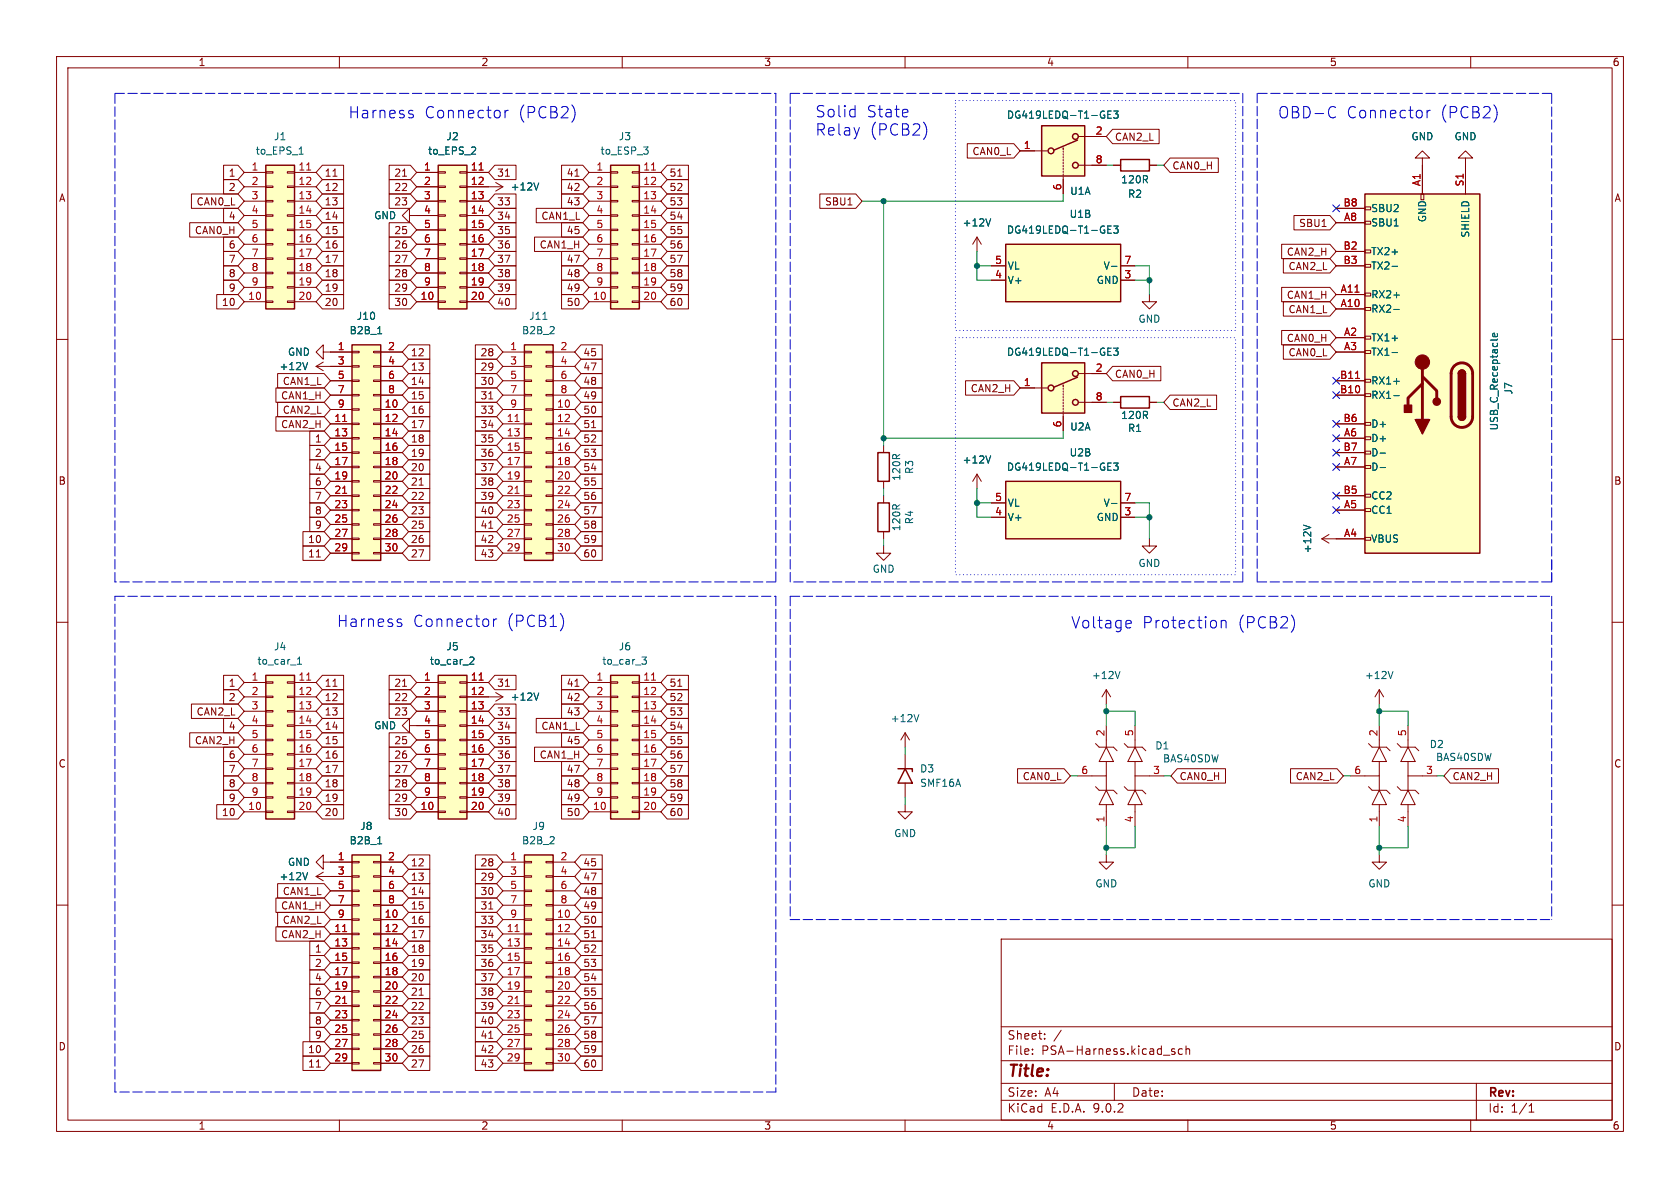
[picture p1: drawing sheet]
<svg xmlns="http://www.w3.org/2000/svg" width="297mm" height="210mm" viewBox="0 0 297 210" stroke-linecap="round" stroke-linejoin="round" font-family="sans-serif">
<defs><g id="words">
<g font-size="2.8" fill="#0000c2">
<text x="61.5" y="21.1">Harness</text>
<text x="75" y="21.1">Connector</text>
<text x="91.6" y="21.1">(PCB2)</text>
<text x="144" y="20.9">Solid</text>
<text x="153.1" y="20.9">State</text>
<text x="225.8" y="21.1">OBD-C</text>
<text x="238" y="21.1">Connector</text>
<text x="254.6" y="21.1">(PCB2)</text>
<text x="144" y="24.1">Relay</text>
<text x="153.7" y="24.1">(PCB2)</text>
<text x="189.2" y="111.3">Voltage</text>
<text x="201.9" y="111.3">Protection</text>
<text x="218.8" y="111.3">(PCB2)</text>
</g>
<g font-size="2.8" fill="#0500ff">
<text x="59.4" y="111">Harness</text>
<text x="72.9" y="111">Connector</text>
<text x="89.6" y="111">(PCB1)</text>
</g>
<text font-size="2.8" fill="#840000" x="178" y="190.9">Title:</text>
<g font-size="2.1" fill="#840000">
<text x="178" y="184">Sheet:</text>
<text x="178" y="186.7">File:</text>
<text x="184.1" y="186.7">PSA-Harness.kicad_sch</text>
<text x="178" y="196.9">KiCad</text>
<text x="178" y="194.1">Size:</text>
<text x="184.7" y="194.1">A4</text>
<text x="185.7" y="196.9">E.D.A.</text>
<text x="193.3" y="196.9">9.0.2</text>
<text x="200" y="194.1">Date:</text>
<text x="263" y="194.3">Rev:</text>
<text x="263" y="196.9">Id:</text>
<text x="267.1" y="196.9">1/1</text>
</g>
<g font-size="1.8" fill="#840000">
<text x="35" y="11.9">1</text>
<text x="85" y="11.9">2</text>
<text x="135" y="11.9">3</text>
<text x="185" y="11.9">4</text>
<text x="235" y="11.9">5</text>
<text x="285" y="11.9">6</text>
<text x="171.8" y="27.6">CAN0_L</text>
<text x="197" y="25.1">CAN2_L</text>
<text x="10.3" y="35.9">A</text>
<text x="40.3" y="31.4">1</text>
<text x="40.3" y="34">2</text>
<text x="57.3" y="34">12</text>
<text x="57.3" y="31.4">11</text>
<text x="69.6" y="34">22</text>
<text x="69.6" y="31.4">21</text>
<text x="87.8" y="31.4">31</text>
<text x="100.1" y="34">42</text>
<text x="100.1" y="31.4">41</text>
<text x="118.3" y="34">52</text>
<text x="118.3" y="31.4">51</text>
<text x="207.2" y="30.2">CAN0_H</text>
<text x="285.3" y="35.9">A</text>
<text x="34.4" y="41.6">CAN0_H</text>
<text x="34.7" y="36.5">CAN0_L</text>
<text x="40.3" y="39.1">4</text>
<text x="57.3" y="36.5">13</text>
<text x="57.3" y="41.6">15</text>
<text x="57.3" y="39.1">14</text>
<text x="69.6" y="36.5">23</text>
<text x="69.6" y="41.6">25</text>
<text x="87.8" y="39.1">34</text>
<text x="87.8" y="41.6">35</text>
<text x="87.8" y="36.5">33</text>
<text x="95.6" y="39.1">CAN1_L</text>
<text x="100.1" y="41.6">45</text>
<text x="100.1" y="36.5">43</text>
<text x="118.3" y="39.1">54</text>
<text x="118.3" y="41.6">55</text>
<text x="118.3" y="36.5">53</text>
<text x="145.7" y="36.5">SBU1</text>
<text x="229.6" y="40.3">SBU1</text>
<text x="40.3" y="46.7">7</text>
<text x="40.3" y="44.1">6</text>
<text x="57.3" y="46.7">17</text>
<text x="57.3" y="44.1">16</text>
<text x="69.6" y="46.7">27</text>
<text x="69.6" y="44.1">26</text>
<text x="87.8" y="44.1">36</text>
<text x="87.8" y="46.7">37</text>
<text x="95.3" y="44.1">CAN1_H</text>
<text x="100.1" y="46.7">47</text>
<text x="118.3" y="46.7">57</text>
<text x="118.3" y="44.1">56</text>
<text x="227.4" y="45.4">CAN2_H</text>
<text x="227.7" y="47.9">CAN2_L</text>
<text x="40.3" y="51.8">9</text>
<text x="40.3" y="49.2">8</text>
<text x="57.3" y="51.8">19</text>
<text x="57.3" y="49.2">18</text>
<text x="69.6" y="51.8">29</text>
<text x="69.6" y="49.2">28</text>
<text x="87.8" y="51.8">39</text>
<text x="87.8" y="49.2">38</text>
<text x="100.1" y="51.8">49</text>
<text x="100.1" y="49.2">48</text>
<text x="118.3" y="51.8">59</text>
<text x="118.3" y="49.2">58</text>
<text x="227.4" y="53">CAN1_H</text>
<text x="39.1" y="54.3">10</text>
<text x="57.3" y="54.3">20</text>
<text x="69.6" y="54.3">30</text>
<text x="87.8" y="54.3">40</text>
<text x="100.1" y="54.3">50</text>
<text x="118.3" y="54.3">60</text>
<text x="227.7" y="55.6">CAN1_L</text>
<text x="72.5" y="65.7">13</text>
<text x="72.5" y="63.2">12</text>
<text x="84.8" y="65.7">29</text>
<text x="84.8" y="63.2">28</text>
<text x="103" y="65.7">47</text>
<text x="103" y="63.2">45</text>
<text x="227.4" y="60.6">CAN0_H</text>
<text x="227.7" y="63.2">CAN0_L</text>
<text x="49.6" y="70.8">CAN1_H</text>
<text x="49.9" y="68.3">CAN1_L</text>
<text x="72.5" y="70.8">15</text>
<text x="72.5" y="68.3">14</text>
<text x="84.8" y="68.3">30</text>
<text x="84.8" y="70.8">31</text>
<text x="103" y="68.3">48</text>
<text x="103" y="70.8">49</text>
<text x="171.5" y="69.5">CAN2_H</text>
<text x="197" y="67">CAN0_H</text>
<text x="49.6" y="75.9">CAN2_H</text>
<text x="49.9" y="73.3">CAN2_L</text>
<text x="72.5" y="75.9">17</text>
<text x="72.5" y="73.3">16</text>
<text x="84.8" y="73.3">33</text>
<text x="84.8" y="75.9">34</text>
<text x="103" y="75.9">51</text>
<text x="103" y="73.3">50</text>
<text x="207.2" y="72.1">CAN2_L</text>
<text x="55.6" y="81">2</text>
<text x="55.6" y="78.4">1</text>
<text x="55.6" y="83.5">4</text>
<text x="72.5" y="78.4">18</text>
<text x="72.5" y="83.5">20</text>
<text x="72.5" y="81">19</text>
<text x="84.8" y="83.5">37</text>
<text x="84.8" y="78.4">35</text>
<text x="84.8" y="81">36</text>
<text x="103" y="83.5">54</text>
<text x="103" y="81">53</text>
<text x="103" y="78.4">52</text>
<text x="10.3" y="85.9">B</text>
<text x="55.6" y="88.6">7</text>
<text x="55.6" y="86">6</text>
<text x="72.5" y="86">21</text>
<text x="72.5" y="88.6">22</text>
<text x="84.8" y="86">38</text>
<text x="84.8" y="88.6">39</text>
<text x="103" y="88.6">56</text>
<text x="103" y="86">55</text>
<text x="285.3" y="85.9">B</text>
<text x="55.6" y="93.7">9</text>
<text x="55.6" y="91.1">8</text>
<text x="72.5" y="93.7">25</text>
<text x="72.5" y="91.1">23</text>
<text x="84.8" y="91.1">40</text>
<text x="84.8" y="93.7">41</text>
<text x="103" y="93.7">58</text>
<text x="103" y="91.1">57</text>
<text x="54.4" y="96.2">10</text>
<text x="54.4" y="98.7">11</text>
<text x="72.5" y="96.2">26</text>
<text x="72.5" y="98.7">27</text>
<text x="84.8" y="98.7">43</text>
<text x="84.8" y="96.2">42</text>
<text x="103" y="98.7">60</text>
<text x="103" y="96.2">59</text>
<text x="40.3" y="124.1">2</text>
<text x="40.3" y="121.6">1</text>
<text x="57.3" y="121.6">11</text>
<text x="57.3" y="124.1">12</text>
<text x="69.6" y="124.1">22</text>
<text x="69.6" y="121.6">21</text>
<text x="87.8" y="121.6">31</text>
<text x="100.1" y="124.1">42</text>
<text x="100.1" y="121.6">41</text>
<text x="118.3" y="121.6">51</text>
<text x="118.3" y="124.1">52</text>
<text x="34.4" y="131.8">CAN2_H</text>
<text x="34.7" y="126.7">CAN2_L</text>
<text x="40.3" y="129.2">4</text>
<text x="57.3" y="131.8">15</text>
<text x="57.3" y="129.2">14</text>
<text x="57.3" y="126.7">13</text>
<text x="69.6" y="126.7">23</text>
<text x="69.6" y="131.8">25</text>
<text x="87.8" y="131.8">35</text>
<text x="87.8" y="126.7">33</text>
<text x="87.8" y="129.2">34</text>
<text x="95.6" y="129.2">CAN1_L</text>
<text x="100.1" y="131.8">45</text>
<text x="100.1" y="126.7">43</text>
<text x="118.3" y="126.7">53</text>
<text x="118.3" y="129.2">54</text>
<text x="118.3" y="131.8">55</text>
<text x="10.3" y="135.9">C</text>
<text x="40.3" y="136.8">7</text>
<text x="40.3" y="134.3">6</text>
<text x="57.3" y="136.8">17</text>
<text x="57.3" y="134.3">16</text>
<text x="69.6" y="136.8">27</text>
<text x="69.6" y="134.3">26</text>
<text x="87.8" y="136.8">37</text>
<text x="87.8" y="134.3">36</text>
<text x="95.3" y="134.3">CAN1_H</text>
<text x="100.1" y="136.8">47</text>
<text x="118.3" y="134.3">56</text>
<text x="118.3" y="136.8">57</text>
<text x="285.3" y="135.9">C</text>
<text x="40.3" y="139.4">8</text>
<text x="40.3" y="141.9">9</text>
<text x="57.3" y="139.4">18</text>
<text x="57.3" y="141.9">19</text>
<text x="69.6" y="139.4">28</text>
<text x="69.6" y="141.9">29</text>
<text x="87.8" y="141.9">39</text>
<text x="87.8" y="139.4">38</text>
<text x="100.1" y="141.9">49</text>
<text x="100.1" y="139.4">48</text>
<text x="118.3" y="141.9">59</text>
<text x="118.3" y="139.4">58</text>
<text x="180.7" y="138.1">CAN0_L</text>
<text x="208.4" y="138.1">CAN0_H</text>
<text x="229" y="138.1">CAN2_L</text>
<text x="256.7" y="138.1">CAN2_H</text>
<text x="39.1" y="144.5">10</text>
<text x="57.3" y="144.5">20</text>
<text x="69.6" y="144.5">30</text>
<text x="87.8" y="144.5">40</text>
<text x="100.1" y="144.5">50</text>
<text x="118.3" y="144.5">60</text>
<text x="72.5" y="155.9">13</text>
<text x="72.5" y="153.4">12</text>
<text x="84.8" y="153.4">28</text>
<text x="84.8" y="155.9">29</text>
<text x="103" y="153.4">45</text>
<text x="103" y="155.9">47</text>
<text x="49.6" y="161">CAN1_H</text>
<text x="49.9" y="158.4">CAN1_L</text>
<text x="72.5" y="158.4">14</text>
<text x="72.5" y="161">15</text>
<text x="84.8" y="161">31</text>
<text x="84.8" y="158.4">30</text>
<text x="103" y="158.4">48</text>
<text x="103" y="161">49</text>
<text x="49.6" y="166.1">CAN2_H</text>
<text x="49.9" y="163.5">CAN2_L</text>
<text x="72.5" y="166.1">17</text>
<text x="72.5" y="163.5">16</text>
<text x="84.8" y="163.5">33</text>
<text x="84.8" y="166.1">34</text>
<text x="103" y="166.1">51</text>
<text x="103" y="163.5">50</text>
<text x="55.6" y="168.6">1</text>
<text x="55.6" y="171.1">2</text>
<text x="55.6" y="173.7">4</text>
<text x="72.5" y="171.1">19</text>
<text x="72.5" y="173.7">20</text>
<text x="72.5" y="168.6">18</text>
<text x="84.8" y="171.1">36</text>
<text x="84.8" y="173.7">37</text>
<text x="84.8" y="168.6">35</text>
<text x="103" y="173.7">54</text>
<text x="103" y="168.6">52</text>
<text x="103" y="171.1">53</text>
<text x="55.6" y="178.8">7</text>
<text x="55.6" y="176.2">6</text>
<text x="72.5" y="178.8">22</text>
<text x="72.5" y="176.2">21</text>
<text x="84.8" y="176.2">38</text>
<text x="84.8" y="178.8">39</text>
<text x="103" y="178.8">56</text>
<text x="103" y="176.2">55</text>
<text x="10.3" y="185.9">D</text>
<text x="55.6" y="183.8">9</text>
<text x="55.6" y="181.3">8</text>
<text x="72.5" y="181.3">23</text>
<text x="72.5" y="183.8">25</text>
<text x="84.8" y="181.3">40</text>
<text x="84.8" y="183.8">41</text>
<text x="103" y="183.8">58</text>
<text x="103" y="181.3">57</text>
<text x="285.3" y="185.9">D</text>
<text x="54.4" y="186.4">10</text>
<text x="54.4" y="188.9">11</text>
<text x="72.5" y="186.4">26</text>
<text x="72.5" y="188.9">27</text>
<text x="84.8" y="186.4">42</text>
<text x="84.8" y="188.9">43</text>
<text x="103" y="186.4">59</text>
<text x="103" y="188.9">60</text>
<text x="35" y="199.9">1</text>
<text x="85" y="199.9">2</text>
<text x="135" y="199.9">3</text>
<text x="185" y="199.9">4</text>
<text x="235" y="199.9">5</text>
<text x="285" y="199.9">6</text>
</g>
<g font-size="1.8" fill="#006464">
<text x="177.9" y="21.2">DG419LEDQ-T1-GE3</text>
<text x="45.1" y="27.5">to_EPS_1</text>
<text x="48.3" y="25">J1</text>
<text x="75.6" y="27.5">to_EPS_2</text>
<text x="78.8" y="25">J2</text>
<text x="106.1" y="27.5">to_ESP_3</text>
<text x="109.3" y="25">J3</text>
<text x="249.4" y="25">GND</text>
<text x="257" y="25">GND</text>
<text x="90.2" y="33.9">+12V</text>
<text x="189.1" y="34.6">U1A</text>
<text x="198.1" y="32.6">120R</text>
<text x="199.3" y="35.2">R2</text>
<text x="66" y="39">GND</text>
<text x="170.1" y="40.2">+12V</text>
<text x="177.9" y="41.5">DG419LEDQ-T1-GE3</text>
<text x="189" y="38.7">U1B</text>
<text x="242.3" y="40.2">SBU1</text>
<text x="242.3" y="37.7">SBU2</text>
<text x="252.3" y="39.4" transform="rotate(-90 252.3 39.4)">GND</text>
<text x="178.1" y="47.9">VL</text>
<text x="195" y="47.9">V-</text>
<text x="242.3" y="47.9">TX2-</text>
<text x="242.3" y="45.3">TX2+</text>
<text x="259.9" y="42.1" transform="rotate(-90 259.9 42.1)">SHIELD</text>
<text x="178.1" y="50.4">V+</text>
<text x="193.8" y="50.4">GND</text>
<text x="242.3" y="52.9">RX2+</text>
<text x="61.7" y="59.3">B2B_1</text>
<text x="63" y="56.7">J10</text>
<text x="92.2" y="59.3">B2B_2</text>
<text x="93.5" y="56.7">J11</text>
<text x="201.2" y="57.3">GND</text>
<text x="242.3" y="55.5">RX2-</text>
<text x="49.3" y="65.6">+12V</text>
<text x="50.8" y="63.1">GND</text>
<text x="177.9" y="63.1">DG419LEDQ-T1-GE3</text>
<text x="242.3" y="63.1">TX1-</text>
<text x="242.3" y="60.6">TX1+</text>
<text x="242.3" y="70.7">RX1-</text>
<text x="242.3" y="68.2">RX1+</text>
<text x="267.6" y="69.8" transform="rotate(-90 267.6 69.8)">J7</text>
<text x="189.1" y="76.3">U2A</text>
<text x="198.1" y="74.3">120R</text>
<text x="199.3" y="76.6">R1</text>
<text x="242.3" y="75.8">D+</text>
<text x="265" y="76.2" transform="rotate(-90 265 76.2)">USB_C_Receptacle</text>
<text x="161.6" y="83.9" transform="rotate(-90 161.6 83.9)">R3</text>
<text x="170.1" y="82.1">+12V</text>
<text x="177.9" y="83.4">DG419LEDQ-T1-GE3</text>
<text x="189" y="80.9">U2B</text>
<text x="242.3" y="83.4">D-</text>
<text x="242.3" y="80.9">D-</text>
<text x="242.3" y="78.3">D+</text>
<text x="159.4" y="85.1" transform="rotate(-90 159.4 85.1)">120R</text>
<text x="178.1" y="89.8">VL</text>
<text x="195" y="89.8">V-</text>
<text x="242.3" y="88.5">CC2</text>
<text x="159.4" y="94" transform="rotate(-90 159.4 94)">120R</text>
<text x="161.6" y="92.8" transform="rotate(-90 161.6 92.8)">R4</text>
<text x="178.1" y="92.3">V+</text>
<text x="193.8" y="92.3">GND</text>
<text x="242.3" y="91">CC1</text>
<text x="154.2" y="101.4">GND</text>
<text x="201.2" y="100.4">GND</text>
<text x="232" y="97.9" transform="rotate(-90 232 97.9)">+12V</text>
<text x="242.3" y="96.1">VBUS</text>
<text x="45.4" y="117.7">to_car_1</text>
<text x="48.3" y="115.2">J4</text>
<text x="75.9" y="117.7">to_car_2</text>
<text x="78.8" y="115.2">J5</text>
<text x="106.4" y="117.7">to_car_3</text>
<text x="109.3" y="115.2">J6</text>
<text x="90.2" y="124.1">+12V</text>
<text x="192.9" y="120.2">+12V</text>
<text x="241.2" y="120.2">+12V</text>
<text x="66" y="129.1">GND</text>
<text x="157.4" y="127.9">+12V</text>
<text x="162.6" y="136.8">D3</text>
<text x="204.1" y="132.7">D1</text>
<text x="205.5" y="135">BAS40SDW</text>
<text x="252.7" y="132.4">D2</text>
<text x="253.8" y="134.7">BAS40SDW</text>
<text x="162.6" y="139.3">SMF16A</text>
<text x="61.7" y="149.5">B2B_1</text>
<text x="63.6" y="146.9">J8</text>
<text x="92.2" y="149.5">B2B_2</text>
<text x="94.1" y="146.9">J9</text>
<text x="158" y="148.2">GND</text>
<text x="49.3" y="155.8">+12V</text>
<text x="50.8" y="153.3">GND</text>
<text x="193.5" y="157.1">GND</text>
<text x="241.8" y="157.1">GND</text>
</g>
<g font-size="1.8" fill="#a90000">
<text x="193.6" y="23.9">2</text>
<text x="180.9" y="26.4">1</text>
<text x="193.6" y="29">8</text>
<text x="44.4" y="30.2">1</text>
<text x="44.4" y="32.8">2</text>
<text x="44.4" y="35.3">3</text>
<text x="52.7" y="30.2">11</text>
<text x="52.7" y="32.8">12</text>
<text x="52.7" y="35.3">13</text>
<text x="74.9" y="30.2">1</text>
<text x="74.9" y="32.8">2</text>
<text x="74.9" y="35.3">3</text>
<text x="83.1" y="30.2">11</text>
<text x="83.1" y="32.8">12</text>
<text x="83.1" y="35.3">13</text>
<text x="105.3" y="30.2">1</text>
<text x="105.3" y="32.8">2</text>
<text x="105.3" y="35.3">3</text>
<text x="113.6" y="30.2">11</text>
<text x="113.6" y="32.8">12</text>
<text x="113.6" y="35.3">13</text>
<text x="187.7" y="33.7" transform="rotate(-90 187.7 33.7)">6</text>
<text x="251.2" y="33" transform="rotate(-90 251.2 33)">A1</text>
<text x="258.8" y="33.1" transform="rotate(-90 258.8 33.1)">S1</text>
<text x="44.4" y="37.8">4</text>
<text x="44.4" y="40.4">5</text>
<text x="52.7" y="37.8">14</text>
<text x="52.7" y="40.4">15</text>
<text x="74.9" y="37.8">4</text>
<text x="74.9" y="40.4">5</text>
<text x="83.1" y="37.8">14</text>
<text x="83.1" y="40.4">15</text>
<text x="105.3" y="37.8">4</text>
<text x="105.3" y="40.4">5</text>
<text x="113.6" y="37.8">14</text>
<text x="113.6" y="40.4">15</text>
<text x="237.4" y="36.6">B8</text>
<text x="237.5" y="39.1">A8</text>
<text x="44.4" y="42.9">6</text>
<text x="44.4" y="45.5">7</text>
<text x="52.7" y="42.9">16</text>
<text x="52.7" y="45.5">17</text>
<text x="74.9" y="42.9">6</text>
<text x="74.9" y="45.5">7</text>
<text x="83.1" y="42.9">16</text>
<text x="83.1" y="45.5">17</text>
<text x="105.3" y="42.9">6</text>
<text x="105.3" y="45.5">7</text>
<text x="113.6" y="42.9">16</text>
<text x="113.6" y="45.5">17</text>
<text x="175.8" y="46.7">5</text>
<text x="198.7" y="46.7">7</text>
<text x="237.4" y="46.7">B3</text>
<text x="237.4" y="44.2">B2</text>
<text x="43.8" y="53.1">10</text>
<text x="44.4" y="48">8</text>
<text x="44.4" y="50.5">9</text>
<text x="52.7" y="48">18</text>
<text x="52.7" y="50.5">19</text>
<text x="52.7" y="53.1">20</text>
<text x="74.3" y="53.1">10</text>
<text x="74.9" y="48">8</text>
<text x="74.9" y="50.5">9</text>
<text x="83.1" y="48">18</text>
<text x="83.1" y="50.5">19</text>
<text x="83.1" y="53.1">20</text>
<text x="104.7" y="53.1">10</text>
<text x="105.3" y="48">8</text>
<text x="105.3" y="50.5">9</text>
<text x="113.6" y="48">18</text>
<text x="113.6" y="50.5">19</text>
<text x="113.6" y="53.1">20</text>
<text x="175.8" y="49.3">4</text>
<text x="198.7" y="49.3">3</text>
<text x="236.9" y="51.8">A11</text>
<text x="236.9" y="54.4">A10</text>
<text x="237.5" y="59.4">A2</text>
<text x="59.6" y="62">1</text>
<text x="59.6" y="64.5">3</text>
<text x="68.5" y="62">2</text>
<text x="68.5" y="64.5">4</text>
<text x="90.1" y="62">1</text>
<text x="90.1" y="64.5">3</text>
<text x="99" y="62">2</text>
<text x="99" y="64.5">4</text>
<text x="193.6" y="65.8">2</text>
<text x="237.5" y="62">A3</text>
<text x="59.6" y="67.1">5</text>
<text x="59.6" y="69.6">7</text>
<text x="68.5" y="67.1">6</text>
<text x="68.5" y="69.6">8</text>
<text x="90.1" y="67.1">5</text>
<text x="90.1" y="69.6">7</text>
<text x="99" y="67.1">6</text>
<text x="99" y="69.6">8</text>
<text x="180.9" y="68.3">1</text>
<text x="193.6" y="70.9">8</text>
<text x="236.8" y="69.6">B10</text>
<text x="236.8" y="67.1">B11</text>
<text x="59" y="74.7">11</text>
<text x="59" y="77.2">13</text>
<text x="59.6" y="72.1">9</text>
<text x="67.9" y="72.1">10</text>
<text x="67.9" y="74.7">12</text>
<text x="67.9" y="77.2">14</text>
<text x="89.5" y="74.7">11</text>
<text x="89.5" y="77.2">13</text>
<text x="90.1" y="72.1">9</text>
<text x="98.4" y="72.1">10</text>
<text x="98.4" y="74.7">12</text>
<text x="98.4" y="77.2">14</text>
<text x="187.7" y="75.6" transform="rotate(-90 187.7 75.6)">6</text>
<text x="237.4" y="74.7">B6</text>
<text x="237.5" y="77.2">A6</text>
<text x="59" y="79.8">15</text>
<text x="59" y="82.3">17</text>
<text x="67.9" y="79.8">16</text>
<text x="67.9" y="82.3">18</text>
<text x="89.5" y="79.8">15</text>
<text x="89.5" y="82.3">17</text>
<text x="98.4" y="79.8">16</text>
<text x="98.4" y="82.3">18</text>
<text x="237.4" y="79.8">B7</text>
<text x="237.5" y="82.3">A7</text>
<text x="59" y="84.8">19</text>
<text x="59" y="87.4">21</text>
<text x="59" y="89.9">23</text>
<text x="67.9" y="84.8">20</text>
<text x="67.9" y="87.4">22</text>
<text x="67.9" y="89.9">24</text>
<text x="89.5" y="84.8">19</text>
<text x="89.5" y="87.4">21</text>
<text x="89.5" y="89.9">23</text>
<text x="98.4" y="84.8">20</text>
<text x="98.4" y="87.4">22</text>
<text x="98.4" y="89.9">24</text>
<text x="175.8" y="88.6">5</text>
<text x="198.7" y="88.6">7</text>
<text x="237.4" y="87.4">B5</text>
<text x="237.5" y="89.9">A5</text>
<text x="59" y="92.5">25</text>
<text x="59" y="95">27</text>
<text x="67.9" y="92.5">26</text>
<text x="67.9" y="95">28</text>
<text x="89.5" y="92.5">25</text>
<text x="89.5" y="95">27</text>
<text x="98.4" y="92.5">26</text>
<text x="98.4" y="95">28</text>
<text x="175.8" y="91.2">4</text>
<text x="198.7" y="91.2">3</text>
<text x="237.5" y="95">A4</text>
<text x="59" y="97.5">29</text>
<text x="67.9" y="97.5">30</text>
<text x="89.5" y="97.5">29</text>
<text x="98.4" y="97.5">30</text>
<text x="44.4" y="120.4">1</text>
<text x="44.4" y="122.9">2</text>
<text x="44.4" y="125.5">3</text>
<text x="52.7" y="120.4">11</text>
<text x="52.7" y="122.9">12</text>
<text x="52.7" y="125.5">13</text>
<text x="74.9" y="120.4">1</text>
<text x="74.9" y="122.9">2</text>
<text x="74.9" y="125.5">3</text>
<text x="83.1" y="120.4">11</text>
<text x="83.1" y="122.9">12</text>
<text x="83.1" y="125.5">13</text>
<text x="105.3" y="120.4">1</text>
<text x="105.3" y="122.9">2</text>
<text x="105.3" y="125.5">3</text>
<text x="113.6" y="120.4">11</text>
<text x="113.6" y="122.9">12</text>
<text x="113.6" y="125.5">13</text>
<text x="44.4" y="128">4</text>
<text x="44.4" y="130.6">5</text>
<text x="52.7" y="128">14</text>
<text x="52.7" y="130.6">15</text>
<text x="74.9" y="128">4</text>
<text x="74.9" y="130.6">5</text>
<text x="83.1" y="128">14</text>
<text x="83.1" y="130.6">15</text>
<text x="105.3" y="128">4</text>
<text x="105.3" y="130.6">5</text>
<text x="113.6" y="128">14</text>
<text x="113.6" y="130.6">15</text>
<text x="195.3" y="130.2" transform="rotate(-90 195.3 130.2)">2</text>
<text x="200.4" y="130.2" transform="rotate(-90 200.4 130.2)">5</text>
<text x="243.6" y="130.2" transform="rotate(-90 243.6 130.2)">2</text>
<text x="248.7" y="130.2" transform="rotate(-90 248.7 130.2)">5</text>
<text x="44.4" y="133.1">6</text>
<text x="44.4" y="135.6">7</text>
<text x="52.7" y="133.1">16</text>
<text x="52.7" y="135.6">17</text>
<text x="74.9" y="133.1">6</text>
<text x="74.9" y="135.6">7</text>
<text x="83.1" y="133.1">16</text>
<text x="83.1" y="135.6">17</text>
<text x="105.3" y="133.1">6</text>
<text x="105.3" y="135.6">7</text>
<text x="113.6" y="133.1">16</text>
<text x="113.6" y="135.6">17</text>
<text x="191.1" y="136.9">6</text>
<text x="203.8" y="136.9">3</text>
<text x="239.3" y="136.9">6</text>
<text x="252" y="136.9">3</text>
<text x="43.8" y="143.3">10</text>
<text x="44.4" y="138.2">8</text>
<text x="44.4" y="140.7">9</text>
<text x="52.7" y="138.2">18</text>
<text x="52.7" y="140.7">19</text>
<text x="52.7" y="143.3">20</text>
<text x="74.3" y="143.3">10</text>
<text x="74.9" y="138.2">8</text>
<text x="74.9" y="140.7">9</text>
<text x="83.1" y="138.2">18</text>
<text x="83.1" y="140.7">19</text>
<text x="83.1" y="143.3">20</text>
<text x="104.7" y="143.3">10</text>
<text x="105.3" y="138.2">8</text>
<text x="105.3" y="140.7">9</text>
<text x="113.6" y="138.2">18</text>
<text x="113.6" y="140.7">19</text>
<text x="113.6" y="143.3">20</text>
<text x="195.3" y="145.5" transform="rotate(-90 195.3 145.5)">1</text>
<text x="200.4" y="145.5" transform="rotate(-90 200.4 145.5)">4</text>
<text x="243.6" y="145.5" transform="rotate(-90 243.6 145.5)">1</text>
<text x="248.7" y="145.5" transform="rotate(-90 248.7 145.5)">4</text>
<text x="59.6" y="152.1">1</text>
<text x="59.6" y="154.7">3</text>
<text x="68.5" y="152.1">2</text>
<text x="68.5" y="154.7">4</text>
<text x="90.1" y="152.1">1</text>
<text x="90.1" y="154.7">3</text>
<text x="99" y="152.1">2</text>
<text x="99" y="154.7">4</text>
<text x="59.6" y="157.2">5</text>
<text x="59.6" y="159.8">7</text>
<text x="68.5" y="157.2">6</text>
<text x="68.5" y="159.8">8</text>
<text x="90.1" y="157.2">5</text>
<text x="90.1" y="159.8">7</text>
<text x="99" y="157.2">6</text>
<text x="99" y="159.8">8</text>
<text x="59" y="164.8">11</text>
<text x="59" y="167.4">13</text>
<text x="59.6" y="162.3">9</text>
<text x="67.9" y="162.3">10</text>
<text x="67.9" y="164.8">12</text>
<text x="67.9" y="167.4">14</text>
<text x="89.5" y="164.8">11</text>
<text x="89.5" y="167.4">13</text>
<text x="90.1" y="162.3">9</text>
<text x="98.4" y="162.3">10</text>
<text x="98.4" y="164.8">12</text>
<text x="98.4" y="167.4">14</text>
<text x="59" y="169.9">15</text>
<text x="59" y="172.5">17</text>
<text x="67.9" y="169.9">16</text>
<text x="67.9" y="172.5">18</text>
<text x="89.5" y="169.9">15</text>
<text x="89.5" y="172.5">17</text>
<text x="98.4" y="169.9">16</text>
<text x="98.4" y="172.5">18</text>
<text x="59" y="175">19</text>
<text x="59" y="177.5">21</text>
<text x="67.9" y="175">20</text>
<text x="67.9" y="177.5">22</text>
<text x="89.5" y="175">19</text>
<text x="89.5" y="177.5">21</text>
<text x="98.4" y="175">20</text>
<text x="98.4" y="177.5">22</text>
<text x="59" y="180.1">23</text>
<text x="59" y="182.6">25</text>
<text x="59" y="185.2">27</text>
<text x="67.9" y="180.1">24</text>
<text x="67.9" y="182.6">26</text>
<text x="67.9" y="185.2">28</text>
<text x="89.5" y="180.1">23</text>
<text x="89.5" y="182.6">25</text>
<text x="89.5" y="185.2">27</text>
<text x="98.4" y="180.1">24</text>
<text x="98.4" y="182.6">26</text>
<text x="98.4" y="185.2">28</text>
<text x="59" y="187.7">29</text>
<text x="67.9" y="187.7">30</text>
<text x="89.5" y="187.7">29</text>
<text x="98.4" y="187.7">30</text>
</g>
</g></defs>
<g fill="none" stroke="#840000" stroke-width=".18">
<path d="M10 10h277v190h-277zM12 12h273v186h-273zM60 10v2M110 10v2M160 10v2M210 10v2M260 10v2M10 60h2M285 60h2M10 110h2M285 110h2M193.7 139.1l.6 .6h2.5l.7 .6"/>
<path d="M193.7 131.4l.6 .7h2.5l.7 .6M195.6 134.6v2.6h-5.1M195.6 139.7l1.2 2.5h-2.5zM195.6 132.1l1.2 2.5h-2.5zM195.6 128.3v3.8M195.6 137.2v2.5M198.8 139.1l.6 .6h2.5l.7 .6M198.8 131.4l.6 .7h2.5l.7 .6M200.7 132.1l1.2 2.5h-2.5zM200.7 139.7l1.2 2.5h-2.5zM200.7 128.3v3.8M200.7 134.6v5.1"/>
<path d="M200.7 137.2h5M243.8 121.9l-.7 1.3M243.8 121.9l.8 1.3M243.8 121.9v2.6M55.9 154.9l1.2 .8M55.9 154.9h2.5M57.1 154.2l-1.2 .7M195.6 142.2v3.9M200.7 142.2v3.9M10 160h2M177 166h108v32h-108zM285 160h2"/>
<path d="M60 198v2M110 198v2M160 198v2M177 194.5h108M177 191.5h108M177 187.5h108M177 181.5h108M182.5 186.3v.1M182.5 185.5v.1M184.7 183.6v.1M184.7 182.8v.1M187.6 182.1l-1.3 2"/>
<path d="M197 191.5v3M207.2 185.8l.5 .2v.2l-.2 .2-.4-.1M207.2 185.5h.5M209 185.5l-.4-.1-.3 .3v.4l.2 .2h.5M209.7 185.5l.2-.1 .3 .1 .1 .9M209.7 184.9v1.5M210 198v2M260 198v2M261 191.5v6.5M270.3 196.6h.9M270.3 195.5l.4-.4v1.5"/>
</g>
<path d="M246.3 118.7l-.5 1.3M54.4 154.2l-.4 1.3" fill="none" stroke="#006464" stroke-width=".18"/>
<path d="M177.8 43.2h20.3v10.1h-20.3z" fill="#ffffc2"/>
<path d="M177.8 43.2h20.3v10.1h-20.3z" fill="none" stroke="#840000" stroke-width=".25"/>
<g fill="none" stroke="#840000" stroke-width=".18">
<path d="M72.4 38.1v-1.3l-1.3 1.3 1.3 1.3v-1.3h1.3M86.4 33h2.5M87.6 32.3l1.3 .7M88.9 33l-1.3 .8M175.3 49.5h2.5M175.3 47h2.5M198.1 49.5h2.6M198.1 47h2.6M241.9 139.1l.7 .6h2.5l.6 .6M241.9 131.4l.7 .7h2.5l.6 .6M243.8 134.6v2.6h-5M243.8 139.7l1.3 2.5h-2.5z"/>
<path d="M243.8 132.1l1.3 2.5h-2.5zM243.8 128.3v3.8M243.8 137.2v2.5M247 139.1l.6 .6h2.6l.6 .6M247 131.4l.6 .7h2.6l.6 .6M248.9 132.1l1.3 2.5h-2.6zM248.9 139.7l1.3 2.5h-2.6zM248.9 128.3v3.8M248.9 134.6v5.1M248.9 137.2h5.1M160 142.2v1.3h1.3l-1.3 1.3-1.3-1.3h1.3M243.8 151.1v1.3h1.3l-1.3 1.3-1.2-1.3h1.2"/>
<path d="M243.8 142.2v3.9M248.9 142.2v3.9"/>
</g>
<path d="M95.2 32.3l-.4 1.3M196.5 39.9h-.6v1.3h.6M196.9 39.9h.8l-.5 .5 .4 .2v.5l-.2 .1-.5-.1M195.9 40.6h.4M196.5 47.1h1" fill="none" stroke="#006464" stroke-width=".18"/>
<path d="M92.7 61h5.1v38.1h-5.1z" fill="#ffffc2"/>
<path d="M92.7 61h5.1v38.1h-5.1zM158.7 135.9h2.6v.5M160 135.9l1.3 2.5h-2.6z" fill="none" stroke="#840000" stroke-width=".25"/>
<g fill="none" stroke="#840000" stroke-width=".18">
<path d="M88.9 62.2h3.8M88.9 64.8h3.8M88.9 67.3h3.8M88.9 69.9h3.8M88.9 72.4h3.8M88.9 74.9h3.8M88.9 77.5h3.8M92.7 62.1h1.3v.3h-1.3zM92.7 64.6h1.3v.3h-1.3zM92.7 67.2h1.3v.2h-1.3zM92.7 69.7h1.3v.3h-1.3zM92.7 72.3h1.3v.2h-1.3z"/>
<path d="M92.7 74.8h1.3v.3h-1.3zM92.7 77.3h1.3v.3h-1.3zM92.7 79.9h1.3v.2h-1.3zM96.5 62.1h1.3v.3h-1.3zM96.5 64.6h1.3v.3h-1.3zM96.5 67.2h1.3v.2h-1.3zM96.5 69.7h1.3v.3h-1.3zM96.5 72.3h1.3v.2h-1.3zM96.5 74.8h1.3v.3h-1.3zM96.5 77.3h1.3v.3h-1.3zM96.5 79.9h1.3v.2h-1.3zM97.8 62.2h3.8"/>
<path d="M97.8 64.8h3.8M97.8 67.3h3.8M97.8 69.9h3.8M97.8 72.4h3.8M97.8 74.9h3.8M97.8 77.5h3.8M88.9 80h3.8M88.9 82.6h3.8M88.9 85.1h3.8M88.9 87.6h3.8M88.9 90.2h3.8M88.9 92.7h3.8"/>
<path d="M88.9 95.3h3.8M88.9 97.8h3.8M92.7 82.4h1.3v.3h-1.3zM92.7 85h1.3v.2h-1.3zM92.7 87.5h1.3v.3h-1.3zM92.7 90h1.3v.3h-1.3zM92.7 92.6h1.3v.2h-1.3zM92.7 95.1h1.3v.3h-1.3zM92.7 97.7h1.3v.2h-1.3zM96.5 82.4h1.3v.3h-1.3zM96.5 85h1.3v.2h-1.3zM96.5 87.5h1.3v.3h-1.3z"/>
<path d="M96.5 90h1.3v.3h-1.3zM96.5 92.6h1.3v.2h-1.3zM96.5 95.1h1.3v.3h-1.3zM96.5 97.7h1.3v.2h-1.3zM97.8 80h3.8M97.8 82.6h3.8M97.8 85.1h3.8M97.8 87.6h3.8M97.8 90.2h3.8M97.8 92.7h3.8M97.8 95.3h3.8M97.8 97.8h3.8"/>
<path d="M160 133.4v2.5M160 138.4v2.6M195.6 151.1v1.3h1.2l-1.2 1.3-1.3-1.3h1.3"/>
</g>
<path d="M91 74.5h.8M91 87.2h.8" fill="none" stroke="#a90000" stroke-width=".18"/>
<path d="M96 56.5h.7" fill="none" stroke="#006464" stroke-width=".18"/>
<path d="M77.5 29.2h5v25.4h-5z" fill="#ffffc2"/>
<path d="M77.5 29.2h5v25.4h-5z" fill="none" stroke="#840000" stroke-width=".25"/>
<g fill="none" stroke="#840000" stroke-width=".18">
<path d="M73.7 30.5h3.8M73.7 33h3.8M73.7 35.6h3.8M73.7 38.1h3.8M77.5 30.4h1.2v.2h-1.2zM77.5 32.9h1.2v.2h-1.2zM77.5 35.4h1.2v.3h-1.2zM77.5 38h1.2v.2h-1.2zM81.3 30.4h1.2v.2h-1.2zM81.3 32.9h1.2v.2h-1.2zM81.3 35.4h1.2v.3h-1.2zM81.3 38h1.2v.2h-1.2z"/>
<path d="M82.5 30.5h3.9M82.5 33h3.9M82.5 35.6h3.9M82.5 38.1h3.9M73.7 40.6h3.8M73.7 43.2h3.8M73.7 45.7h3.8M73.7 48.3h3.8M73.7 50.8h3.8M73.7 53.3h3.8M77.5 40.5h1.2v.3h-1.2zM77.5 43.1h1.2v.2h-1.2z"/>
<path d="M77.5 45.6h1.2v.2h-1.2zM77.5 48.1h1.2v.3h-1.2zM77.5 50.7h1.2v.2h-1.2zM77.5 53.2h1.2v.3h-1.2zM81.3 40.5h1.2v.3h-1.2zM81.3 43.1h1.2v.2h-1.2zM81.3 45.6h1.2v.2h-1.2zM81.3 48.1h1.2v.3h-1.2zM81.3 50.7h1.2v.2h-1.2zM81.3 53.2h1.2v.3h-1.2zM82.5 40.6h3.9M82.5 43.2h3.9"/>
<path d="M82.5 45.7h3.9M82.5 48.3h3.9M82.5 50.8h3.9M82.5 53.3h3.9M233.7 95.3l1.2 .7M233.7 95.3h2.5M234.9 94.5l-1.2 .8"/>
</g>
<path d="M84.7 30.1h.7" fill="none" stroke="#a90000" stroke-width=".18"/>
<path d="M83.3 27.2h.8M84 26.1v.4M230.4 92.8l1.3 .5" fill="none" stroke="#006464" stroke-width=".18"/>
<path d="M62.2 61h5.1v38.1h-5.1z" fill="#ffffc2"/>
<path d="M62.2 61h5.1v38.1h-5.1z" fill="none" stroke="#840000" stroke-width=".25"/>
<g fill="none" stroke="#840000" stroke-width=".18">
<path d="M172.7 41.9l-.7 1.3M172.7 41.9l.8 1.3M172.7 41.9v2.6M58.4 62.2h3.8M58.4 64.8h3.8M58.4 67.3h3.8M58.4 69.9h3.8M58.4 72.4h3.8M58.4 74.9h3.8M58.4 77.5h3.8M62.2 62.1h1.3v.3h-1.3zM62.2 64.6h1.3v.3h-1.3z"/>
<path d="M62.2 67.2h1.3v.2h-1.3zM62.2 69.7h1.3v.3h-1.3zM62.2 72.3h1.3v.2h-1.3zM62.2 74.8h1.3v.3h-1.3zM62.2 77.3h1.3v.3h-1.3zM62.2 79.9h1.3v.2h-1.3zM66 62.1h1.3v.3h-1.3zM66 64.6h1.3v.3h-1.3zM66 67.2h1.3v.2h-1.3zM66 69.7h1.3v.3h-1.3zM66 72.3h1.3v.2h-1.3zM66 74.8h1.3v.3h-1.3z"/>
<path d="M66 77.3h1.3v.3h-1.3zM66 79.9h1.3v.2h-1.3zM67.3 62.2h3.8M67.3 64.8h3.8M67.3 67.3h3.8M67.3 69.9h3.8M67.3 72.4h3.8M67.3 74.9h3.8M67.3 77.5h3.8M58.4 80h3.8M58.4 82.6h3.8M58.4 85.1h3.8"/>
<path d="M58.4 87.6h3.8M58.4 90.2h3.8M58.4 92.7h3.8M58.4 95.3h3.8M58.4 97.8h3.8M62.2 82.4h1.3v.3h-1.3zM62.2 85h1.3v.2h-1.3zM62.2 87.5h1.3v.3h-1.3zM62.2 90h1.3v.3h-1.3zM62.2 92.6h1.3v.2h-1.3zM62.2 95.1h1.3v.3h-1.3zM62.2 97.7h1.3v.2h-1.3z"/>
<path d="M66 82.4h1.3v.3h-1.3zM66 85h1.3v.2h-1.3zM66 87.5h1.3v.3h-1.3zM66 90h1.3v.3h-1.3zM66 92.6h1.3v.2h-1.3zM66 95.1h1.3v.3h-1.3zM66 97.7h1.3v.2h-1.3zM67.3 80h3.8M67.3 82.6h3.8M67.3 85.1h3.8M67.3 87.6h3.8M67.3 90.2h3.8"/>
<path d="M67.3 92.7h3.8M67.3 95.3h3.8M67.3 97.8h3.8"/>
</g>
<path d="M60.6 74.5h.7M60.6 87.2h.7" fill="none" stroke="#a90000" stroke-width=".18"/>
<path d="M175.1 38.7l-.4 1.2M66.8 59h.7" fill="none" stroke="#006464" stroke-width=".18"/>
<path d="M184.1 22.2h7.7v8.9h-7.7z" fill="#ffffc2"/>
<g fill="none" stroke="#840000" stroke-width=".18">
<path d="M180.3 26.7h4.9M188 26.2v.2M188 26.7v.2M188 27.2v.2M188 27.7v.2M188 28.2v.2M188 28.7v.3M188 29.2v.3M188 29.7v.3M188 30.2v.3M188 30.7v.3M188 31.2v3.1"/>
<path d="M190.8 24.1h4.8M190.8 29.2h4.8M196.8 29.2h1.3M203.2 29.2h1.3M55.9 64.8l1.2 .7M55.9 64.8h2.5M57.1 62.2v-1.2l-1.2 1.2 1.2 1.3v-1.3h1.3M57.1 64l-1.2 .8M156.2 78.7v1.3M156.2 96.5v1.3h1.3l-1.3 1.3-1.3-1.3h1.3M156.2 85.1v1.3M156.2 87.6v1.3"/>
<path d="M156.2 94v1.3M172.7 83.8l-.7 1.3M172.7 83.8l.8 1.3M172.7 83.8v2.6M86.4 123.2h2.5M87.6 122.4l1.3 .8M88.9 123.2l-1.3 .8M57.1 152.4v-1.3l-1.2 1.3 1.2 1.3v-1.3h1.3"/>
</g>
<g fill="none" stroke="#840000" stroke-width=".25">
<path d="M184.1 22.2h7.7v8.9h-7.7zM190.5 24.8l-4.2 1.7M198.1 28.2h5.1v2h-5.1zM155.2 80h2v5.1h-2zM155.2 88.9h2v5.1h-2z"/>
<circle cx="185.8" cy="26.7" r=".51"/>
<circle cx="190.1" cy="24.1" r=".51"/>
<circle cx="190.1" cy="29.2" r=".51"/>
</g>
<path d="M196.5 19.6h-.6v1.3h.6M196.9 19.6h.8l-.5 .5 .4 .1v.6l-.2 .1-.5-.1M195.9 20.2h.4M54.4 64.1l-.4 1.2M175.1 80.6l-.4 1.3M95.2 122.5l-.4 1.3" fill="none" stroke="#006464" stroke-width=".18"/>
<path d="M77.5 119.4h5v25.4h-5z" fill="#ffffc2"/>
<path d="M77.5 119.4h5v25.4h-5z" fill="none" stroke="#840000" stroke-width=".25"/>
<g fill="none" stroke="#840000" stroke-width=".18">
<path d="M73.7 120.7h3.8M73.7 123.2h3.8M73.7 125.7h3.8M73.7 128.3h3.8M73.7 130.8h3.8M73.7 133.4h3.8M73.7 135.9h3.8M73.7 138.4h3.8M77.5 120.5h1.2v.3h-1.2zM77.5 123.1h1.2v.2h-1.2zM77.5 125.6h1.2v.3h-1.2zM77.5 128.1h1.2v.3h-1.2z"/>
<path d="M77.5 130.7h1.2v.2h-1.2zM77.5 133.2h1.2v.3h-1.2zM77.5 135.8h1.2v.2h-1.2zM77.5 138.3h1.2v.3h-1.2zM81.3 120.5h1.2v.3h-1.2zM81.3 123.1h1.2v.2h-1.2zM81.3 125.6h1.2v.3h-1.2zM81.3 128.1h1.2v.3h-1.2zM81.3 130.7h1.2v.2h-1.2zM81.3 133.2h1.2v.3h-1.2zM81.3 135.8h1.2v.2h-1.2zM81.3 138.3h1.2v.3h-1.2z"/>
<path d="M82.5 120.7h3.9M82.5 123.2h3.9M82.5 125.7h3.9M82.5 128.3h3.9M82.5 130.8h3.9M82.5 133.4h3.9M82.5 135.9h3.9M82.5 138.4h3.9M73.7 141h3.8M73.7 143.5h3.8M77.5 140.8h1.2v.3h-1.2zM77.5 143.4h1.2v.2h-1.2z"/>
<path d="M81.3 140.8h1.2v.3h-1.2zM81.3 143.4h1.2v.2h-1.2zM82.5 141h3.9M82.5 143.5h3.9"/>
</g>
<path d="M84.7 120.2h.7" fill="none" stroke="#a90000" stroke-width=".18"/>
<path d="M83.2 116.1l.5 .1 .1 .3-.8 .9h.8" fill="none" stroke="#006464" stroke-width=".18"/>
<path d="M62.2 151.1h5.1v38.1h-5.1z" fill="#ffffc2"/>
<path d="M62.2 151.1h5.1v38.1h-5.1z" fill="none" stroke="#840000" stroke-width=".25"/>
<g fill="none" stroke="#840000" stroke-width=".18">
<path d="M72.4 128.3v-1.3l-1.3 1.3 1.3 1.2v-1.2h1.3M58.4 152.4h3.8M58.4 154.9h3.8M58.4 157.5h3.8M62.2 152.3h1.3v.2h-1.3zM62.2 154.8h1.3v.3h-1.3zM62.2 157.4h1.3v.2h-1.3zM62.2 159.9h1.3v.2h-1.3zM66 152.3h1.3v.2h-1.3zM66 154.8h1.3v.3h-1.3zM66 157.4h1.3v.2h-1.3zM66 159.9h1.3v.2h-1.3z"/>
<path d="M67.3 152.4h3.8M67.3 154.9h3.8M67.3 157.5h3.8M58.4 160h3.8M58.4 162.6h3.8M58.4 165.1h3.8M58.4 167.6h3.8M58.4 170.2h3.8M58.4 172.7h3.8M58.4 175.3h3.8M58.4 177.8h3.8M62.2 162.4h1.3v.3h-1.3z"/>
<path d="M62.2 165h1.3v.2h-1.3zM62.2 167.5h1.3v.3h-1.3zM62.2 170.1h1.3v.2h-1.3zM62.2 172.6h1.3v.2h-1.3zM62.2 175.1h1.3v.3h-1.3zM62.2 177.7h1.3v.2h-1.3zM66 162.4h1.3v.3h-1.3zM66 165h1.3v.2h-1.3zM66 167.5h1.3v.3h-1.3zM66 170.1h1.3v.2h-1.3zM66 172.6h1.3v.2h-1.3zM66 175.1h1.3v.3h-1.3z"/>
<path d="M66 177.7h1.3v.2h-1.3zM67.3 160h3.8M67.3 162.6h3.8M67.3 165.1h3.8M67.3 167.6h3.8M67.3 170.2h3.8M67.3 172.7h3.8M67.3 175.3h3.8M67.3 177.8h3.8M58.4 180.3h3.8M58.4 182.9h3.8M58.4 185.4h3.8"/>
<path d="M58.4 188h3.8M62.2 180.2h1.3v.3h-1.3zM62.2 182.8h1.3v.2h-1.3zM62.2 185.3h1.3v.2h-1.3zM62.2 187.8h1.3v.3h-1.3zM66 180.2h1.3v.3h-1.3zM66 182.8h1.3v.2h-1.3zM66 185.3h1.3v.2h-1.3zM66 187.8h1.3v.3h-1.3zM67.3 180.3h3.8M67.3 182.9h3.8M67.3 185.4h3.8"/>
<path d="M67.3 188h3.8"/>
</g>
<path d="M60.6 164.7h.7M60.6 177.4h.7" fill="none" stroke="#a90000" stroke-width=".18"/>
<path d="M66.8 149.2h.7" fill="none" stroke="#006464" stroke-width=".18"/>
<path d="M47 119.4h5.1v25.4h-5.1z" fill="#ffffc2"/>
<path d="M47 119.4h5.1v25.4h-5.1z" fill="none" stroke="#840000" stroke-width=".25"/>
<g fill="none" stroke="#840000" stroke-width=".18">
<path d="M251.5 27.9h1.2l-1.2-1.2-1.3 1.2h1.3v1.3M43.2 120.7h3.8M43.2 123.2h3.8M43.2 125.7h3.8M43.2 128.3h3.8M43.2 130.8h3.8M43.2 133.4h3.8M43.2 135.9h3.8M43.2 138.4h3.8M47 120.5h1.3v.3h-1.3zM47 123.1h1.3v.2h-1.3zM47 125.6h1.3v.3h-1.3z"/>
<path d="M47 128.1h1.3v.3h-1.3zM47 130.7h1.3v.2h-1.3zM47 133.2h1.3v.3h-1.3zM47 135.8h1.3v.2h-1.3zM47 138.3h1.3v.3h-1.3zM50.8 120.5h1.3v.3h-1.3zM50.8 123.1h1.3v.2h-1.3zM50.8 125.6h1.3v.3h-1.3zM50.8 128.1h1.3v.3h-1.3zM50.8 130.7h1.3v.2h-1.3zM50.8 133.2h1.3v.3h-1.3zM50.8 135.8h1.3v.2h-1.3z"/>
<path d="M50.8 138.3h1.3v.3h-1.3zM52.1 120.7h3.8M52.1 123.2h3.8M52.1 125.7h3.8M52.1 128.3h3.8M52.1 130.8h3.8M52.1 133.4h3.8M52.1 135.9h3.8M52.1 138.4h3.8M43.2 141h3.8M43.2 143.5h3.8M47 140.8h1.3v.3h-1.3z"/>
<path d="M47 143.4h1.3v.2h-1.3zM50.8 140.8h1.3v.3h-1.3zM50.8 143.4h1.3v.2h-1.3zM52.1 141h3.8M52.1 143.5h3.8"/>
</g>
<path d="M54.2 120.2h.7" fill="none" stroke="#a90000" stroke-width=".18"/>
<path d="M52.6 117.4h.7M52.6 116.5l.3-.4v1.3" fill="none" stroke="#006464" stroke-width=".18"/>
<path d="M241.3 34.3h20.3v63.5h-20.3z" fill="#ffffc2"/>
<g fill="none" stroke="#840000" stroke-width=".18">
<path d="M236.2 39.4h5.1M236.2 36.8h5.1M241.3 39.1h1v.5h-1zM241.3 36.6h1v.5h-1zM251.2 34.3h.5v1h-.5zM251.5 29.2v5.1M259.1 29.2v5.1M236.2 59.7h5.1M236.2 54.6h5.1M236.2 52.1h5.1M236.2 47h5.1M236.2 44.5h5.1"/>
<path d="M241.3 59.4h1v.5h-1zM241.3 54.4h1v.5h-1zM241.3 51.8h1v.5h-1zM241.3 46.7h1v.5h-1zM241.3 44.2h1v.5h-1zM236.2 77.5h5.1M236.2 74.9h5.1M236.2 69.9h5.1M236.2 67.3h5.1M236.2 62.2h5.1M241.3 79.8h1v.5h-1zM241.3 77.2h1v.5h-1z"/>
<path d="M241.3 74.7h1v.5h-1zM241.3 69.6h1v.5h-1zM241.3 67.1h1v.5h-1zM241.3 62h1v.5h-1zM236.2 95.3h5.1M236.2 90.2h5.1M236.2 87.6h5.1M236.2 82.6h5.1M236.2 80h5.1M241.3 95h1v.5h-1zM241.3 89.9h1v.5h-1zM241.3 87.4h1v.5h-1z"/>
<path d="M241.3 82.3h1v.5h-1z"/>
</g>
<path d="M241.3 34.3h20.3v63.5h-20.3zM257.8 73.7a.64 .64 0 0 0 .6 .6 .64 .64 0 0 0 .7-.6M257.8 66a.64 .64 0 0 1 .6-.6 .64 .64 0 0 1 .7 .6" fill="none" stroke="#840000" stroke-width=".25"/>
<path d="M251.5 67.8l-2.6 2.6v1.2M251.5 66.5l2.5 2.6v1.3M251.5 64v10.2M257.1 64.7a1.91 1.91 0 0 1 2.1-.4 1.91 1.91 0 0 1 1.1 1.7v7.7a1.91 1.91 0 0 1-1.9 1.9 1.91 1.91 0 0 1-1.9-1.9v-7.8l.2-.6z" fill="none" stroke="#840000" stroke-width=".51"/>
<g fill="#840000" stroke="#840000" stroke-width=".25">
<path d="M257.8 66h1.3v7.7h-1.3z"/>
<path d="M257.8 73.7h1.3a.64 .64 0 0 1-.7 .6 .64 .64 0 0 1-.6-.6z"/>
<path d="M258 65.6a.64 .64 0 0 1 .7-.1 .64 .64 0 0 1 .4 .5h-1.3z"/>
<path d="M250.2 74.2h2.5l-1.2 2.5z"/>
<path d="M248.3 71.6h1.3v1.3h-1.3z"/>
<circle cx="254" cy="71" r=".63"/>
</g>
<circle cx="251.5" cy="64" r="1.27" fill="#840000" stroke="#840000" stroke-width=".18"/>
<path d="M246.1 47.1h1M246.4 54.7h1M246.4 52.2h1M264.7 59v.3l-.1 .2h-.6v-.5l.2-.1 .1 .6M246.1 62.3h1M246.4 69.9h1M246.4 67.4h1M244 82.6h1M244 80.1h1" fill="none" stroke="#006464" stroke-width=".18"/>
<path d="M239.6 66.9h.8" fill="none" stroke="#a90000" stroke-width=".18"/>
<path d="M107.9 29.2h5.1v25.4h-5.1z" fill="#ffffc2"/>
<path d="M107.9 29.2h5.1v25.4h-5.1z" fill="none" stroke="#840000" stroke-width=".25"/>
<g fill="none" stroke="#840000" stroke-width=".18">
<path d="M104.1 30.5h3.8M104.1 33h3.8M104.1 35.6h3.8M104.1 38.1h3.8M107.9 30.4h1.3v.2h-1.3zM107.9 32.9h1.3v.2h-1.3zM107.9 35.4h1.3v.3h-1.3zM107.9 38h1.3v.2h-1.3zM111.8 30.4h1.2v.2h-1.2zM111.8 32.9h1.2v.2h-1.2zM111.8 35.4h1.2v.3h-1.2zM111.8 38h1.2v.2h-1.2z"/>
<path d="M113 30.5h3.8M113 33h3.8M113 35.6h3.8M113 38.1h3.8M259.1 27.9h1.2l-1.2-1.2-1.3 1.2h1.3v1.3M104.1 40.6h3.8M104.1 43.2h3.8M104.1 45.7h3.8M104.1 48.3h3.8M104.1 50.8h3.8M104.1 53.3h3.8M107.9 40.5h1.3v.3h-1.3z"/>
<path d="M107.9 43.1h1.3v.2h-1.3zM107.9 45.6h1.3v.2h-1.3zM107.9 48.1h1.3v.3h-1.3zM107.9 50.7h1.3v.2h-1.3zM107.9 53.2h1.3v.3h-1.3zM111.8 40.5h1.2v.3h-1.2zM111.8 43.1h1.2v.2h-1.2zM111.8 45.6h1.2v.2h-1.2zM111.8 48.1h1.2v.3h-1.2zM111.8 50.7h1.2v.2h-1.2zM111.8 53.2h1.2v.3h-1.2zM113 40.6h3.8"/>
<path d="M113 43.2h3.8M113 45.7h3.8M113 48.3h3.8M113 50.8h3.8M113 53.3h3.8"/>
</g>
<path d="M115.2 30.1h.7" fill="none" stroke="#a90000" stroke-width=".18"/>
<path d="M47 29.2h5.1v25.4h-5.1z" fill="#ffffc2"/>
<path d="M47 29.2h5.1v25.4h-5.1z" fill="none" stroke="#840000" stroke-width=".25"/>
<g fill="none" stroke="#840000" stroke-width=".18">
<path d="M43.2 30.5h3.8M43.2 33h3.8M43.2 35.6h3.8M43.2 38.1h3.8M47 30.4h1.3v.2h-1.3zM47 32.9h1.3v.2h-1.3zM47 35.4h1.3v.3h-1.3zM47 38h1.3v.2h-1.3zM50.8 30.4h1.3v.2h-1.3zM50.8 32.9h1.3v.2h-1.3zM50.8 35.4h1.3v.3h-1.3zM50.8 38h1.3v.2h-1.3z"/>
<path d="M52.1 30.5h3.8M52.1 33h3.8M52.1 35.6h3.8M52.1 38.1h3.8M43.2 40.6h3.8M43.2 43.2h3.8M43.2 45.7h3.8M43.2 48.3h3.8M43.2 50.8h3.8M43.2 53.3h3.8M47 40.5h1.3v.3h-1.3zM47 43.1h1.3v.2h-1.3z"/>
<path d="M47 45.6h1.3v.2h-1.3zM47 48.1h1.3v.3h-1.3zM47 50.7h1.3v.2h-1.3zM47 53.2h1.3v.3h-1.3zM50.8 40.5h1.3v.3h-1.3zM50.8 43.1h1.3v.2h-1.3zM50.8 45.6h1.3v.2h-1.3zM50.8 48.1h1.3v.3h-1.3zM50.8 50.7h1.3v.2h-1.3zM50.8 53.2h1.3v.3h-1.3zM52.1 40.6h3.8M52.1 43.2h3.8"/>
<path d="M52.1 45.7h3.8M52.1 48.3h3.8M52.1 50.8h3.8M52.1 53.3h3.8"/>
</g>
<path d="M54.2 30.1h.7" fill="none" stroke="#a90000" stroke-width=".18"/>
<path d="M52.9 27.2h.7" fill="none" stroke="#006464" stroke-width=".18"/>
<path d="M177.8 85.1h20.3v10.2h-20.3z" fill="#ffffc2"/>
<path d="M177.8 85.1h20.3v10.2h-20.3z" fill="none" stroke="#840000" stroke-width=".25"/>
<path d="M175.3 91.4h2.5M175.3 88.9h2.5M198.1 91.4h2.6M198.1 88.9h2.6" fill="none" stroke="#840000" stroke-width=".18"/>
<path d="M195.9 82.5h.4M196.5 81.9h-.6v1.2h.6M196.5 89h1M196.9 81.9h.8l-.5 .4 .4 .2v.5l-.2 .1-.5-.1" fill="none" stroke="#006464" stroke-width=".18"/>
<path d="M92.7 151.1h5.1v38.1h-5.1z" fill="#ffffc2"/>
<path d="M92.7 151.1h5.1v38.1h-5.1z" fill="none" stroke="#840000" stroke-width=".25"/>
<g fill="none" stroke="#840000" stroke-width=".18">
<path d="M160 129.5l-.7 1.3M160 129.5l.8 1.3M160 129.5v2.6M195.6 121.9l-.8 1.3M195.6 121.9l.7 1.3M195.6 121.9v2.6M88.9 152.4h3.8M88.9 154.9h3.8M88.9 157.5h3.8M92.7 152.3h1.3v.2h-1.3zM92.7 154.8h1.3v.3h-1.3zM92.7 157.4h1.3v.2h-1.3z"/>
<path d="M92.7 159.9h1.3v.2h-1.3zM96.5 152.3h1.3v.2h-1.3zM96.5 154.8h1.3v.3h-1.3zM96.5 157.4h1.3v.2h-1.3zM96.5 159.9h1.3v.2h-1.3zM97.8 152.4h3.8M97.8 154.9h3.8M97.8 157.5h3.8M88.9 160h3.8M88.9 162.6h3.8M88.9 165.1h3.8M88.9 167.6h3.8"/>
<path d="M88.9 170.2h3.8M88.9 172.7h3.8M88.9 175.3h3.8M88.9 177.8h3.8M92.7 162.4h1.3v.3h-1.3zM92.7 165h1.3v.2h-1.3zM92.7 167.5h1.3v.3h-1.3zM92.7 170.1h1.3v.2h-1.3zM92.7 172.6h1.3v.2h-1.3zM92.7 175.1h1.3v.3h-1.3zM92.7 177.7h1.3v.2h-1.3zM96.5 162.4h1.3v.3h-1.3z"/>
<path d="M96.5 165h1.3v.2h-1.3zM96.5 167.5h1.3v.3h-1.3zM96.5 170.1h1.3v.2h-1.3zM96.5 172.6h1.3v.2h-1.3zM96.5 175.1h1.3v.3h-1.3zM96.5 177.7h1.3v.2h-1.3zM97.8 160h3.8M97.8 162.6h3.8M97.8 165.1h3.8M97.8 167.6h3.8M97.8 170.2h3.8M97.8 172.7h3.8"/>
<path d="M97.8 175.3h3.8M97.8 177.8h3.8M88.9 180.3h3.8M88.9 182.9h3.8M88.9 185.4h3.8M88.9 188h3.8M92.7 180.2h1.3v.3h-1.3zM92.7 182.8h1.3v.2h-1.3zM92.7 185.3h1.3v.2h-1.3zM92.7 187.8h1.3v.3h-1.3zM96.5 180.2h1.3v.3h-1.3zM96.5 182.8h1.3v.2h-1.3z"/>
<path d="M96.5 185.3h1.3v.2h-1.3zM96.5 187.8h1.3v.3h-1.3zM97.8 180.3h3.8M97.8 182.9h3.8M97.8 185.4h3.8M97.8 188h3.8"/>
</g>
<path d="M91 164.7h.8M91 177.4h.8" fill="none" stroke="#a90000" stroke-width=".18"/>
<path d="M198 118.7l-.4 1.3M162.4 126.3l-.4 1.3" fill="none" stroke="#006464" stroke-width=".18"/>
<path d="M184.1 64.1h7.7v8.9h-7.7z" fill="#ffffc2"/>
<g fill="none" stroke="#840000" stroke-width=".18">
<path d="M203.2 52.1v1.2h1.3l-1.3 1.3-1.3-1.3h1.3M180.3 68.6h4.9M188 68.1v.2M188 68.6v.2M188 69.1v.2M188 69.6v.3M188 70.1v.3M188 70.6v.3M188 71.1v.3M188 71.6v.3M188 72.1v.3M188 72.6v.3"/>
<path d="M188 73.2v3M190.8 66h4.8M190.8 71.1h4.8M196.8 71.1h1.3M203.2 71.1h1.3M203.2 95.3v1.2h1.3l-1.3 1.3-1.3-1.3h1.3"/>
</g>
<g fill="none" stroke="#840000" stroke-width=".25">
<path d="M184.1 64.1h7.7v8.9h-7.7zM190.5 66.7l-4.2 1.8M198.1 70.1h5.1v2h-5.1z"/>
<circle cx="185.8" cy="68.6" r=".51"/>
<circle cx="190.1" cy="66" r=".51"/>
<circle cx="190.1" cy="71.1" r=".51"/>
</g>
<path d="M195.9 62.1h.4M196.5 61.5h-.6v1.3h.6M196.9 61.5h.8l-.5 .5 .4 .1v.6l-.2 .1-.5-.1" fill="none" stroke="#006464" stroke-width=".18"/>
<path d="M107.9 119.4h5.1v25.4h-5.1z" fill="#ffffc2"/>
<path d="M107.9 119.4h5.1v25.4h-5.1z" fill="none" stroke="#840000" stroke-width=".25"/>
<g fill="none" stroke="#840000" stroke-width=".18">
<path d="M33.5 39.4h8.6l1.1 1.2-1.1 1.3h-8.6zM33.8 34.3h8.3l1.1 1.3-1.1 1.2h-8.3zM39.5 36.8h2.6l1.1 1.3-1.1 1.3h-2.6zM39.5 29.2h2.6l1.1 1.3-1.1 1.3h-2.6zM39.5 31.7h2.6l1.1 1.3-1.1 1.3h-2.6zM57 34.3h3.7v2.5h-3.7l-1.1-1.2zM57 31.7h3.7v2.6h-3.7l-1.1-1.3zM57 39.4h3.7v2.5h-3.7l-1.1-1.3zM57 29.2h3.7v2.6h-3.7l-1.1-1.3zM57 36.8h3.7v2.6h-3.7l-1.1-1.3zM58.9 31.2h.7M68.8 31.7h3.7l1.2 1.3-1.2 1.3h-3.7z"/>
<path d="M68.8 34.3h3.7l1.2 1.3-1.2 1.2h-3.7zM68.8 29.2h3.7l1.2 1.3-1.2 1.3h-3.7zM68.8 39.4h3.7l1.2 1.2-1.2 1.3h-3.7zM71.2 31.2h.7M73.7 30.5h3.8M73.7 33h3.8M73.7 35.6h3.8M73.7 38.1h3.8M82.5 30.5h3.9M82.5 33h3.9M82.5 35.6h3.9M82.5 38.1h3.9"/>
<path d="M87.5 36.8h3.7v2.6h-3.7l-1.1-1.3zM87.5 39.4h3.7v2.5h-3.7l-1.1-1.3zM87.5 34.3h3.7v2.5h-3.7l-1.1-1.2zM87.5 29.2h3.7v2.6h-3.7l-1.1-1.3zM89.3 31.2h.8M94.8 36.8h8.2l1.1 1.3-1.1 1.3h-8.2zM99.3 39.4h3.7l1.1 1.2-1.1 1.3h-3.7zM99.3 34.3h3.7l1.1 1.3-1.1 1.2h-3.7zM99.3 31.7h3.7l1.1 1.3-1.1 1.3h-3.7zM99.3 29.2h3.7l1.1 1.3-1.1 1.3h-3.7zM101.6 31.2h.8M118 31.7h3.7v2.6h-3.7l-1.2-1.3z"/>
<path d="M118 36.8h3.7v2.6h-3.7l-1.2-1.3zM118 39.4h3.7v2.5h-3.7l-1.2-1.3zM118 34.3h3.7v2.5h-3.7l-1.2-1.2zM118 29.2h3.7v2.6h-3.7l-1.2-1.3zM119.8 31.2h.7M144.9 34.3h6.4l1.1 1.3-1.1 1.2h-6.4zM171 25.4h8.2l1.1 1.3-1.1 1.2h-8.2zM180.3 26.7h2.6M188 31.8v2.5M193 29.2h2.6M193 24.1h2.6M196.7 22.9h8.2v2.5h-8.2l-1.1-1.3z"/>
<path d="M196.8 29.2h1.3M203.2 29.2h1.3M206.9 27.9h8.5v2.6h-8.5l-1.2-1.3zM228.8 38.1h6.3l1.1 1.3-1.1 1.2h-6.3zM236.2 39.4h5.1M236.2 36.8h5.1M251.5 29.2v5.1M259.1 29.2v5.1M38.3 52.1h3.8l1.1 1.2-1.1 1.3h-3.8zM39.5 44.4h2.6l1.1 1.3-1.1 1.3h-2.6zM39.5 49.5h2.6l1.1 1.3-1.1 1.3h-2.6zM39.5 47h2.6l1.1 1.3-1.1 1.2h-2.6z"/>
<path d="M39.5 41.9h2.6l1.1 1.3-1.1 1.3h-2.6zM57 49.5h3.7v2.6h-3.7l-1.1-1.3zM57 47h3.7v2.5h-3.7l-1.1-1.2zM57 52.1h3.7v2.5h-3.7l-1.1-1.3zM57 44.4h3.7v2.6h-3.7l-1.1-1.3zM57 41.9h3.7v2.6h-3.7l-1.1-1.3zM68.8 49.5h3.7l1.2 1.3-1.2 1.3h-3.7zM68.8 52.1h3.7l1.2 1.2-1.2 1.3h-3.7zM68.8 47h3.7l1.2 1.3-1.2 1.2h-3.7zM68.8 44.4h3.7l1.2 1.3-1.2 1.3h-3.7zM68.8 41.9h3.7l1.2 1.3-1.2 1.3h-3.7zM73.7 40.6h3.8"/>
<path d="M73.7 43.2h3.8M73.7 45.7h3.8M73.7 48.3h3.8M73.7 50.8h3.8M73.7 53.3h3.8M82.5 40.6h3.9M82.5 43.2h3.9M82.5 45.7h3.9M82.5 48.3h3.9M82.5 50.8h3.9M82.5 53.3h3.9M87.5 41.9h3.7v2.6h-3.7l-1.1-1.3z"/>
<path d="M87.5 52.1h3.7v2.5h-3.7l-1.1-1.3zM87.5 49.5h3.7v2.6h-3.7l-1.1-1.3zM87.5 47h3.7v2.5h-3.7l-1.1-1.2zM87.5 44.4h3.7v2.6h-3.7l-1.1-1.3zM94.5 41.9h8.5l1.1 1.3-1.1 1.3h-8.5zM99.3 52.1h3.7l1.1 1.2-1.1 1.3h-3.7zM99.3 44.4h3.7l1.1 1.3-1.1 1.3h-3.7zM99.3 49.5h3.7l1.1 1.3-1.1 1.3h-3.7zM99.3 47h3.7l1.1 1.3-1.1 1.2h-3.7zM118 49.5h3.7v2.6h-3.7l-1.2-1.3zM118 44.4h3.7v2.6h-3.7l-1.2-1.3zM118 52.1h3.7v2.5h-3.7l-1.2-1.3z"/>
<path d="M118 47h3.7v2.5h-3.7l-1.2-1.2zM118 41.9h3.7v2.6h-3.7l-1.2-1.3zM175.3 49.5h2.5M175.3 47h2.5M198.1 49.5h2.6M198.1 47h2.6M226.6 50.8h8.5l1.1 1.3-1.1 1.2h-8.5zM226.6 58.4h8.5l1.1 1.3-1.1 1.3h-8.5zM226.6 43.2h8.5l1.1 1.3-1.1 1.2h-8.5zM226.9 45.7h8.2l1.1 1.3-1.1 1.3h-8.2zM226.9 53.3h8.2l1.1 1.3-1.1 1.3h-8.2zM236.2 47h5.1"/>
<path d="M236.2 59.7h5.1M236.2 54.6h5.1M236.2 52.1h5.1M236.2 44.5h5.1M48.8 68.6h8.5l1.1 1.3-1.1 1.2h-8.5zM48.8 73.7h8.5l1.1 1.2-1.1 1.3h-8.5zM49.1 66h8.2l1.1 1.3-1.1 1.3h-8.2zM49.1 71.1h8.2l1.1 1.3-1.1 1.3h-8.2zM54.8 78.7h2.5l1.1 1.3-1.1 1.3h-2.5zM54.8 76.2h2.5l1.1 1.3-1.1 1.2h-2.5zM58.4 77.5h3.8M58.4 74.9h3.8"/>
<path d="M58.4 69.9h3.8M58.4 67.3h3.8M58.4 62.2h3.8M58.4 64.8h3.8M58.4 72.4h3.8M67.3 77.5h3.8M67.3 74.9h3.8M67.3 69.9h3.8M67.3 67.3h3.8M67.3 62.2h3.8M67.3 64.8h3.8M67.3 72.4h3.8"/>
<path d="M72.2 76.2h3.8v2.5h-3.8l-1.1-1.2zM72.2 78.7h3.8v2.6h-3.8l-1.1-1.3zM72.2 68.6h3.8v2.5h-3.8l-1.1-1.2zM72.2 73.7h3.8v2.5h-3.8l-1.1-1.3zM72.2 71.1h3.8v2.6h-3.8l-1.1-1.3zM72.2 63.5h3.8v2.5h-3.8l-1.1-1.2zM72.2 61h3.8v2.5h-3.8l-1.1-1.3zM72.2 66h3.8v2.6h-3.8l-1.1-1.3zM84 76.2h3.8l1.1 1.3-1.1 1.2h-3.8zM84 78.7h3.8l1.1 1.3-1.1 1.3h-3.8zM84 63.5h3.8l1.1 1.3-1.1 1.2h-3.8zM84 66h3.8l1.1 1.3-1.1 1.3h-3.8z"/>
<path d="M84 71.1h3.8l1.1 1.3-1.1 1.3h-3.8zM84 61h3.8l1.1 1.2-1.1 1.3h-3.8zM84 73.7h3.8l1.1 1.2-1.1 1.3h-3.8zM84 68.6h3.8l1.1 1.3-1.1 1.2h-3.8zM86.4 70.5h.7M102.7 63.5h3.8v2.5h-3.8l-1.1-1.2zM102.7 66h3.8v2.6h-3.8l-1.1-1.3zM102.7 78.7h3.8v2.6h-3.8l-1.1-1.3zM102.7 68.6h3.8v2.5h-3.8l-1.1-1.2zM102.7 76.2h3.8v2.5h-3.8l-1.1-1.2zM102.7 73.7h3.8v2.5h-3.8l-1.1-1.3zM102.7 71.1h3.8v2.6h-3.8l-1.1-1.3z"/>
<path d="M102.7 61h3.8v2.5h-3.8l-1.1-1.3zM104.6 75.6h.7M170.7 67.3h8.5l1.1 1.3-1.1 1.3h-8.5zM180.3 68.6h2.6M188 73.7v2.5M193 66h2.6M193 71.1h2.6M196.7 64.8h8.5v2.5h-8.5l-1.1-1.3zM196.8 71.1h1.3M203.2 71.1h1.3M206.9 69.8h8.2v2.6h-8.2l-1.2-1.3zM226.9 61h8.2l1.1 1.2-1.1 1.3h-8.2z"/>
<path d="M236.2 77.5h5.1M236.2 74.9h5.1M236.2 69.9h5.1M236.2 67.3h5.1M236.2 62.2h5.1M53.6 94h3.7l1.1 1.3-1.1 1.2h-3.7zM53.6 96.5h3.7l1.1 1.3-1.1 1.3h-3.7zM54.8 81.3h2.5l1.1 1.3-1.1 1.2h-2.5zM54.8 91.4h2.5l1.1 1.3-1.1 1.3h-2.5zM54.8 88.9h2.5l1.1 1.3-1.1 1.2h-2.5zM54.8 86.4h2.5l1.1 1.2-1.1 1.3h-2.5zM54.8 83.8h2.5l1.1 1.3-1.1 1.3h-2.5z"/>
<path d="M55.9 98.5h.7M58.4 95.3h3.8M58.4 90.2h3.8M58.4 87.6h3.8M58.4 82.6h3.8M58.4 80h3.8M58.4 85.1h3.8M58.4 92.7h3.8M58.4 97.8h3.8M67.3 95.3h3.8M67.3 90.2h3.8M67.3 87.6h3.8"/>
<path d="M67.3 82.6h3.8M67.3 80h3.8M67.3 85.1h3.8M67.3 92.7h3.8M67.3 97.8h3.8M72.2 83.8h3.8v2.6h-3.8l-1.1-1.3zM72.2 81.3h3.8v2.5h-3.8l-1.1-1.2zM72.2 91.4h3.8v2.6h-3.8l-1.1-1.3zM72.2 94h3.8v2.5h-3.8l-1.1-1.2zM72.2 96.5h3.8v2.6h-3.8l-1.1-1.3zM72.2 88.9h3.8v2.5h-3.8l-1.1-1.2zM72.2 86.4h3.8v2.5h-3.8l-1.1-1.3z"/>
<path d="M74.1 85.8h.7M84 83.8h3.8l1.1 1.3-1.1 1.3h-3.8zM84 81.3h3.8l1.1 1.3-1.1 1.2h-3.8zM84 96.5h3.8l1.1 1.3-1.1 1.3h-3.8zM84 88.9h3.8l1.1 1.3-1.1 1.2h-3.8zM84 94h3.8l1.1 1.3-1.1 1.2h-3.8zM84 91.4h3.8l1.1 1.3-1.1 1.3h-3.8zM84 86.4h3.8l1.1 1.2-1.1 1.3h-3.8zM86.4 93.4h.7M102.7 81.3h3.8v2.5h-3.8l-1.1-1.2zM102.7 96.5h3.8v2.6h-3.8l-1.1-1.3zM102.7 86.4h3.8v2.5h-3.8l-1.1-1.3z"/>
<path d="M102.7 91.4h3.8v2.6h-3.8l-1.1-1.3zM102.7 83.8h3.8v2.6h-3.8l-1.1-1.3zM102.7 94h3.8v2.5h-3.8l-1.1-1.2zM102.7 88.9h3.8v2.5h-3.8l-1.1-1.2zM175.3 91.4h2.5M175.3 88.9h2.5M198.1 91.4h2.6M198.1 88.9h2.6M236.2 95.3h5.1M236.2 90.2h5.1M236.2 87.6h5.1M236.2 82.6h5.1"/>
<path d="M236.2 80h5.1M39.5 119.4h2.6l1.1 1.3-1.1 1.2h-2.6zM57 119.4h3.7v2.5h-3.7l-1.1-1.2zM68.8 119.4h3.7l1.2 1.3-1.2 1.2h-3.7zM87.5 119.4h3.7v2.5h-3.7l-1.1-1.2zM99.3 119.4h3.7l1.1 1.3-1.1 1.2h-3.7zM118 119.4h3.7v2.5h-3.7l-1.2-1.2zM33.5 129.5h8.6l1.1 1.3-1.1 1.3h-8.6zM33.8 124.5h8.3l1.1 1.2-1.1 1.3h-8.3zM39.5 121.9h2.6l1.1 1.3-1.1 1.3h-2.6zM39.5 137.2h2.6l1.1 1.2-1.1 1.3h-2.6zM39.5 139.7h2.6l1.1 1.3-1.1 1.2h-2.6z"/>
<path d="M39.5 127h2.6l1.1 1.3-1.1 1.2h-2.6zM39.5 134.6h2.6l1.1 1.3-1.1 1.3h-2.6zM39.5 132.1h2.6l1.1 1.3-1.1 1.2h-2.6zM57 129.5h3.7v2.6h-3.7l-1.1-1.3zM57 127h3.7v2.5h-3.7l-1.1-1.2zM57 134.6h3.7v2.6h-3.7l-1.1-1.3zM57 124.5h3.7v2.5h-3.7l-1.1-1.3zM57 121.9h3.7v2.6h-3.7l-1.1-1.3zM57 132.1h3.7v2.5h-3.7l-1.1-1.2zM57 137.2h3.7v2.5h-3.7l-1.1-1.3zM57 139.7h3.7v2.5h-3.7l-1.1-1.2zM58.9 121.3h.7"/>
<path d="M68.8 137.2h3.7l1.2 1.2-1.2 1.3h-3.7zM68.8 134.6h3.7l1.2 1.3-1.2 1.3h-3.7zM68.8 132.1h3.7l1.2 1.3-1.2 1.2h-3.7zM68.8 139.7h3.7l1.2 1.3-1.2 1.2h-3.7zM68.8 124.5h3.7l1.2 1.2-1.2 1.3h-3.7zM68.8 121.9h3.7l1.2 1.3-1.2 1.3h-3.7zM68.8 129.5h3.7l1.2 1.3-1.2 1.3h-3.7zM71.2 121.3h.7M73.7 120.7h3.8M73.7 123.2h3.8M73.7 125.7h3.8M73.7 128.3h3.8"/>
<path d="M73.7 130.8h3.8M73.7 133.4h3.8M73.7 135.9h3.8M73.7 138.4h3.8M82.5 120.7h3.9M82.5 123.2h3.9M82.5 125.7h3.9M82.5 128.3h3.9M82.5 130.8h3.9M82.5 133.4h3.9M82.5 135.9h3.9M82.5 138.4h3.9"/>
<path d="M87.5 134.6h3.7v2.6h-3.7l-1.1-1.3zM87.5 139.7h3.7v2.5h-3.7l-1.1-1.2zM87.5 129.5h3.7v2.6h-3.7l-1.1-1.3zM87.5 132.1h3.7v2.5h-3.7l-1.1-1.2zM87.5 137.2h3.7v2.5h-3.7l-1.1-1.3zM87.5 124.5h3.7v2.5h-3.7l-1.1-1.3zM87.5 127h3.7v2.5h-3.7l-1.1-1.2zM89.3 121.3h.8M94.5 132.1h8.5l1.1 1.3-1.1 1.2h-8.5zM94.8 127h8.2l1.1 1.3-1.1 1.2h-8.2zM99.3 139.7h3.7l1.1 1.3-1.1 1.2h-3.7zM99.3 137.2h3.7l1.1 1.2-1.1 1.3h-3.7z"/>
<path d="M99.3 129.5h3.7l1.1 1.3-1.1 1.3h-3.7zM99.3 134.6h3.7l1.1 1.3-1.1 1.3h-3.7zM99.3 124.5h3.7l1.1 1.2-1.1 1.3h-3.7zM99.3 121.9h3.7l1.1 1.3-1.1 1.3h-3.7zM101.6 121.3h.8M104.1 120.7h3.8M104.1 123.2h3.8M104.1 125.7h3.8M104.1 128.3h3.8M104.1 130.8h3.8M104.1 133.4h3.8M104.1 135.9h3.8"/>
<path d="M104.1 138.4h3.8M107.9 120.5h1.3v.3h-1.3zM107.9 123.1h1.3v.2h-1.3zM107.9 125.6h1.3v.3h-1.3zM107.9 128.1h1.3v.3h-1.3zM107.9 130.7h1.3v.2h-1.3zM107.9 133.2h1.3v.3h-1.3zM107.9 135.8h1.3v.2h-1.3zM107.9 138.3h1.3v.3h-1.3zM111.8 120.5h1.2v.3h-1.2zM111.8 123.1h1.2v.2h-1.2zM111.8 125.6h1.2v.3h-1.2z"/>
<path d="M111.8 128.1h1.2v.3h-1.2zM111.8 130.7h1.2v.2h-1.2zM111.8 133.2h1.2v.3h-1.2zM111.8 135.8h1.2v.2h-1.2zM111.8 138.3h1.2v.3h-1.2zM113 120.7h3.8M113 123.2h3.8M113 125.7h3.8M113 128.3h3.8M113 130.8h3.8M113 133.4h3.8M113 135.9h3.8"/>
<path d="M113 138.4h3.8M118 132.1h3.7v2.5h-3.7l-1.2-1.2zM118 121.9h3.7v2.6h-3.7l-1.2-1.3zM118 124.5h3.7v2.5h-3.7l-1.2-1.3zM118 127h3.7v2.5h-3.7l-1.2-1.2zM118 129.5h3.7v2.6h-3.7l-1.2-1.3zM118 134.6h3.7v2.6h-3.7l-1.2-1.3zM118 139.7h3.7v2.5h-3.7l-1.2-1.2zM118 137.2h3.7v2.5h-3.7l-1.2-1.3zM119.8 121.3h.7M179.9 135.9h8.2l1.1 1.3-1.1 1.2h-8.2zM208.1 135.9h8.6v2.5h-8.6l-1.1-1.2z"/>
<path d="M228.2 135.9h8.2l1.1 1.3-1.1 1.2h-8.2zM256.4 135.9h8.5v2.5h-8.5l-1.1-1.2zM38.3 142.2h3.8l1.1 1.3-1.1 1.3h-3.8zM48.8 158.7h8.5l1.1 1.3-1.1 1.3h-8.5zM49.1 156.2h8.2l1.1 1.3-1.1 1.3h-8.2zM57 142.2h3.7v2.6h-3.7l-1.1-1.3zM58.4 152.4h3.8M58.4 154.9h3.8M58.4 157.5h3.8M67.3 152.4h3.8M67.3 154.9h3.8M67.3 157.5h3.8"/>
<path d="M68.8 142.2h3.7l1.2 1.3-1.2 1.3h-3.7zM72.2 153.7h3.8v2.5h-3.8l-1.1-1.3zM72.2 156.2h3.8v2.6h-3.8l-1.1-1.3zM72.2 151.1h3.8v2.6h-3.8l-1.1-1.3zM72.2 158.7h3.8v2.6h-3.8l-1.1-1.3zM73.7 141h3.8M73.7 143.5h3.8M82.5 141h3.9M82.5 143.5h3.9M84 151.1h3.8l1.1 1.3-1.1 1.3h-3.8zM84 158.7h3.8l1.1 1.3-1.1 1.3h-3.8zM84 156.2h3.8l1.1 1.3-1.1 1.3h-3.8z"/>
<path d="M84 153.7h3.8l1.1 1.2-1.1 1.3h-3.8zM87.5 142.2h3.7v2.6h-3.7l-1.1-1.3zM99.3 142.2h3.7l1.1 1.3-1.1 1.3h-3.7zM102.7 156.2h3.8v2.6h-3.8l-1.1-1.3zM102.7 158.7h3.8v2.6h-3.8l-1.1-1.3zM102.7 151.1h3.8v2.6h-3.8l-1.1-1.3zM102.7 153.7h3.8v2.5h-3.8l-1.1-1.3zM104.1 141h3.8M104.1 143.5h3.8M107.9 140.8h1.3v.3h-1.3zM107.9 143.4h1.3v.2h-1.3zM111.8 140.8h1.2v.3h-1.2z"/>
<path d="M111.8 143.4h1.2v.2h-1.2zM113 141h3.8M113 143.5h3.8M118 142.2h3.7v2.6h-3.7l-1.2-1.3zM48.8 163.8h8.5l1.1 1.3-1.1 1.3h-8.5zM49.1 161.3h8.2l1.1 1.3-1.1 1.2h-8.2zM54.8 176.5h2.5l1.1 1.3-1.1 1.3h-2.5zM54.8 174h2.5l1.1 1.3-1.1 1.2h-2.5zM54.8 179.1h2.5l1.1 1.2-1.1 1.3h-2.5zM54.8 166.4h2.5l1.1 1.2-1.1 1.3h-2.5zM54.8 168.9h2.5l1.1 1.3-1.1 1.3h-2.5zM54.8 171.4h2.5l1.1 1.3-1.1 1.3h-2.5z"/>
<path d="M58.4 160h3.8M58.4 162.6h3.8M58.4 165.1h3.8M58.4 167.6h3.8M58.4 170.2h3.8M58.4 172.7h3.8M58.4 175.3h3.8M58.4 177.8h3.8M67.3 160h3.8M67.3 162.6h3.8M67.3 165.1h3.8M67.3 167.6h3.8"/>
<path d="M67.3 170.2h3.8M67.3 172.7h3.8M67.3 175.3h3.8M67.3 177.8h3.8M72.2 176.5h3.8v2.6h-3.8l-1.1-1.3zM72.2 174h3.8v2.5h-3.8l-1.1-1.2zM72.2 179.1h3.8v2.5h-3.8l-1.1-1.3zM72.2 168.9h3.8v2.6h-3.8l-1.1-1.3zM72.2 163.8h3.8v2.6h-3.8l-1.1-1.3zM72.2 171.4h3.8v2.6h-3.8l-1.1-1.3zM72.2 161.3h3.8v2.5h-3.8l-1.1-1.2zM72.2 166.4h3.8v2.5h-3.8l-1.1-1.3z"/>
<path d="M74.1 175.9h.7M84 168.9h3.8l1.1 1.3-1.1 1.3h-3.8zM84 171.4h3.8l1.1 1.3-1.1 1.3h-3.8zM84 174h3.8l1.1 1.3-1.1 1.2h-3.8zM84 176.5h3.8l1.1 1.3-1.1 1.3h-3.8zM84 179.1h3.8l1.1 1.2-1.1 1.3h-3.8zM84 166.4h3.8l1.1 1.2-1.1 1.3h-3.8zM84 161.3h3.8l1.1 1.3-1.1 1.2h-3.8zM84 163.8h3.8l1.1 1.3-1.1 1.3h-3.8zM86.4 160.7h.7M102.7 176.5h3.8v2.6h-3.8l-1.1-1.3zM102.7 163.8h3.8v2.6h-3.8l-1.1-1.3z"/>
<path d="M102.7 171.4h3.8v2.6h-3.8l-1.1-1.3zM102.7 166.4h3.8v2.5h-3.8l-1.1-1.3zM102.7 168.9h3.8v2.6h-3.8l-1.1-1.3zM102.7 161.3h3.8v2.5h-3.8l-1.1-1.2zM102.7 179.1h3.8v2.5h-3.8l-1.1-1.3zM102.7 174h3.8v2.5h-3.8l-1.1-1.2zM104.6 165.8h.7M53.6 184.1h3.7l1.1 1.3-1.1 1.3h-3.7zM53.6 186.7h3.7l1.1 1.3-1.1 1.2h-3.7zM54.8 181.6h2.5l1.1 1.3-1.1 1.3h-2.5zM55.9 188.6h.7M58.4 180.3h3.8"/>
<path d="M58.4 182.9h3.8M58.4 185.4h3.8M58.4 188h3.8M67.3 180.3h3.8M67.3 182.9h3.8M67.3 185.4h3.8M67.3 188h3.8M72.2 181.6h3.8v2.6h-3.8l-1.1-1.3zM72.2 184.1h3.8v2.6h-3.8l-1.1-1.3zM72.2 186.7h3.8v2.5h-3.8l-1.1-1.2zM84 184.1h3.8l1.1 1.3-1.1 1.3h-3.8zM84 186.7h3.8l1.1 1.3-1.1 1.2h-3.8z"/>
<path d="M84 181.6h3.8l1.1 1.3-1.1 1.3h-3.8zM86.4 183.6h.7M102.7 184.1h3.8v2.6h-3.8l-1.1-1.3zM102.7 186.7h3.8v2.5h-3.8l-1.1-1.2zM102.7 181.6h3.8v2.6h-3.8l-1.1-1.3z"/>
</g>
<path d="M84.7 30.1h.7M60.6 74.5h.7M239.6 66.9h.8M60.6 87.2h.7M84.7 120.2h.7M115.2 120.2h.7M60.6 164.7h.7M60.6 177.4h.7" fill="none" stroke="#a90000" stroke-width=".18"/>
<g fill="none" stroke="#006464" stroke-width=".18">
<path d="M196.5 19.6h-.6v1.3h.6M196.9 19.6h.8l-.5 .5 .4 .1v.6l-.2 .1-.5-.1M83.3 27.2h.8M84 26.1v.4M95.2 32.3l-.4 1.3M175.1 38.7l-.4 1.2M195.9 20.2h.4M196.5 39.9h-.6v1.3h.6M196.9 39.9h.8l-.5 .5 .4 .2v.5l-.2 .1-.5-.1M66.8 59h.7M195.9 40.6h.4M196.5 47.1h1"/>
<path d="M246.1 47.1h1M246.4 54.7h1M246.4 52.2h1M264.7 59v.3l-.1 .2h-.6v-.5l.2-.1 .1 .6M54.4 64.1l-.4 1.2M195.9 62.1h.4M196.5 61.5h-.6v1.3h.6M196.9 61.5h.8l-.5 .5 .4 .1v.6l-.2 .1-.5-.1M246.1 62.3h1M246.4 69.9h1M246.4 67.4h1M175.1 80.6l-.4 1.3"/>
<path d="M195.9 82.5h.4M196.5 81.9h-.6v1.2h.6M196.5 89h1M196.9 81.9h.8l-.5 .4 .4 .2v.5l-.2 .1-.5-.1M230.4 92.8l1.3 .5M244 82.6h1M244 80.1h1M83.2 116.1l.5 .1 .1 .3-.8 .9h.8M113.5 116.1h.8l-.5 .5 .4 .2 .1 .4-.3 .2h-.3M95.2 122.5l-.4 1.3M54.4 154.2l-.4 1.3M66.8 149.2h.7"/>
</g>
<g fill="none" stroke="#0000c2" stroke-width=".18" stroke-dasharray="1.7 .6">
<path d="M20.3 16.5h116.9M137.2 16.5v86.4M139.7 16.5h80M219.7 16.5v86.4M222.2 16.5v86.4M274.3 16.5h-52.1M274.3 99.1v3.8M20.3 105.4h116.9M20.3 102.9v-86.4M137.2 102.9h-116.9M137.2 105.4v87.6M139.7 105.4v57.2"/>
<path d="M139.7 105.4h134.6M139.7 102.9v-86.4M219.7 102.9h-80M222.2 102.9h52.1M274.3 105.4v57.2M274.3 102.9v-86.4M139.7 162.6h134.6M20.3 193v-87.6M137.2 193h-116.9"/>
</g>
<g fill="none" stroke="#009600" stroke-width=".18">
<path d="M156.2 35.6v43.1M188 34.3v1.3h-35.6M195.6 29.2h1.2M204.5 29.2h1.2M172.7 47h2.6M172.7 44.5v5h2.6M200.7 47h2.5v5.1M200.7 49.5h2.5M188 76.2v1.3h-31.8M195.6 71.1h1.2M204.5 71.1h1.2M156.2 86.4v1.2"/>
<path d="M156.2 95.3v1.2M172.7 86.4v5h2.6M172.7 88.9h2.6M200.7 88.9h2.5v6.4M200.7 91.4h2.5M160 132.1v1.3M189.2 137.2h1.3M195.6 124.5v3.8M195.6 125.7h5.1v2.6M205.7 137.2h1.3M237.5 137.2h1.3M243.8 125.7h5.1v2.6"/>
<path d="M243.8 124.5v3.8M254 137.2h1.3M160 141v1.2M195.6 146.1v5M200.7 146.1v3.8h-5.1M243.8 146.1v5M248.9 146.1v3.8h-5.1"/>
</g>
<g fill="none" stroke="#000084" stroke-width=".18">
<path d="M235.6 36.2l1.2 1.2M236.8 36.2l-1.2 1.2M235.6 69.2l1.2 1.3M235.6 74.3l1.2 1.2M235.6 79.4l1.2 1.2M235.6 76.9l1.2 1.2M235.6 66.7l1.2 1.2M236.8 69.2l-1.2 1.3M236.8 74.3l-1.2 1.2M236.8 79.4l-1.2 1.2M236.8 76.9l-1.2 1.2M236.8 66.7l-1.2 1.2"/>
<path d="M235.6 89.6l1.2 1.2M235.6 81.9l1.2 1.3M235.6 87l1.2 1.2M236.8 89.6l-1.2 1.2M236.8 81.9l-1.2 1.3M236.8 87l-1.2 1.2"/>
</g>
<path d="M70.5 110.1l.5 .1 .1 .3-.3 .2h-.4M70.5 109.4l.5 .1M87.3 109.4v1.3M87.8 109.4a.51 .51 0 0 0-.5 .4M99.4 109a2.39 2.39 0 0 1 0 1.9" fill="none" stroke="#0500ff" stroke-width=".18"/>
<g fill="none" stroke="#0000c2" stroke-width=".18">
<path d="M72.5 19.5l.5 .1M89.3 19.5v1.3M89.9 19.5a.51 .51 0 0 0-.6 .4M101.5 19.1a2.39 2.39 0 0 1 0 1.9M151 19.3l.2 .1M151.2 18.7v2M160.4 19.4l.1 .4-1 .2M235.5 18.8l.6 .2M252.3 19.5v1.3M252.9 19.5a.51 .51 0 0 0-.6 .4M264.5 19.1a2.39 2.39 0 0 1 0 1.9M72.5 20.2l.5 .1 .1 .2-.3 .3h-.4"/>
<path d="M151.2 20.6l-.2 .1M163.5 22l.1 .2a2.38 2.38 0 0 1-.1 2.1M236.1 20.6l-.6 .2M199.3 109.7l.6 .1 .1 .3-1 .2M199.9 110.9l-.6 .1M215.9 109.9a.5 .5 0 0 1 .9 .1v1M215.9 109.7v1.3M228.7 109.3a2.39 2.39 0 0 1 0 1.9"/>
</g>
<path d="M168.9 17.8h49.5v40.6h-49.5zM168.9 59.7h49.5v41.9h-49.5z" fill="none" stroke="#0000c2" stroke-width=".18" stroke-dasharray="0 .6"/>
<g fill="#009600" stroke="#009600" stroke-width=".18">
<circle cx="172.7" cy="47" r=".46"/>
<circle cx="203.2" cy="49.5" r=".46"/>
<circle cx="156.2" cy="35.6" r=".46"/>
<circle cx="156.2" cy="77.5" r=".46"/>
<circle cx="195.6" cy="125.7" r=".46"/>
<circle cx="172.7" cy="88.9" r=".46"/>
<circle cx="195.6" cy="149.9" r=".46"/>
<circle cx="243.8" cy="125.7" r=".46"/>
<circle cx="243.8" cy="149.9" r=".46"/>
<circle cx="203.2" cy="91.4" r=".46"/>
</g>
<use href="#words"/>
</svg>
